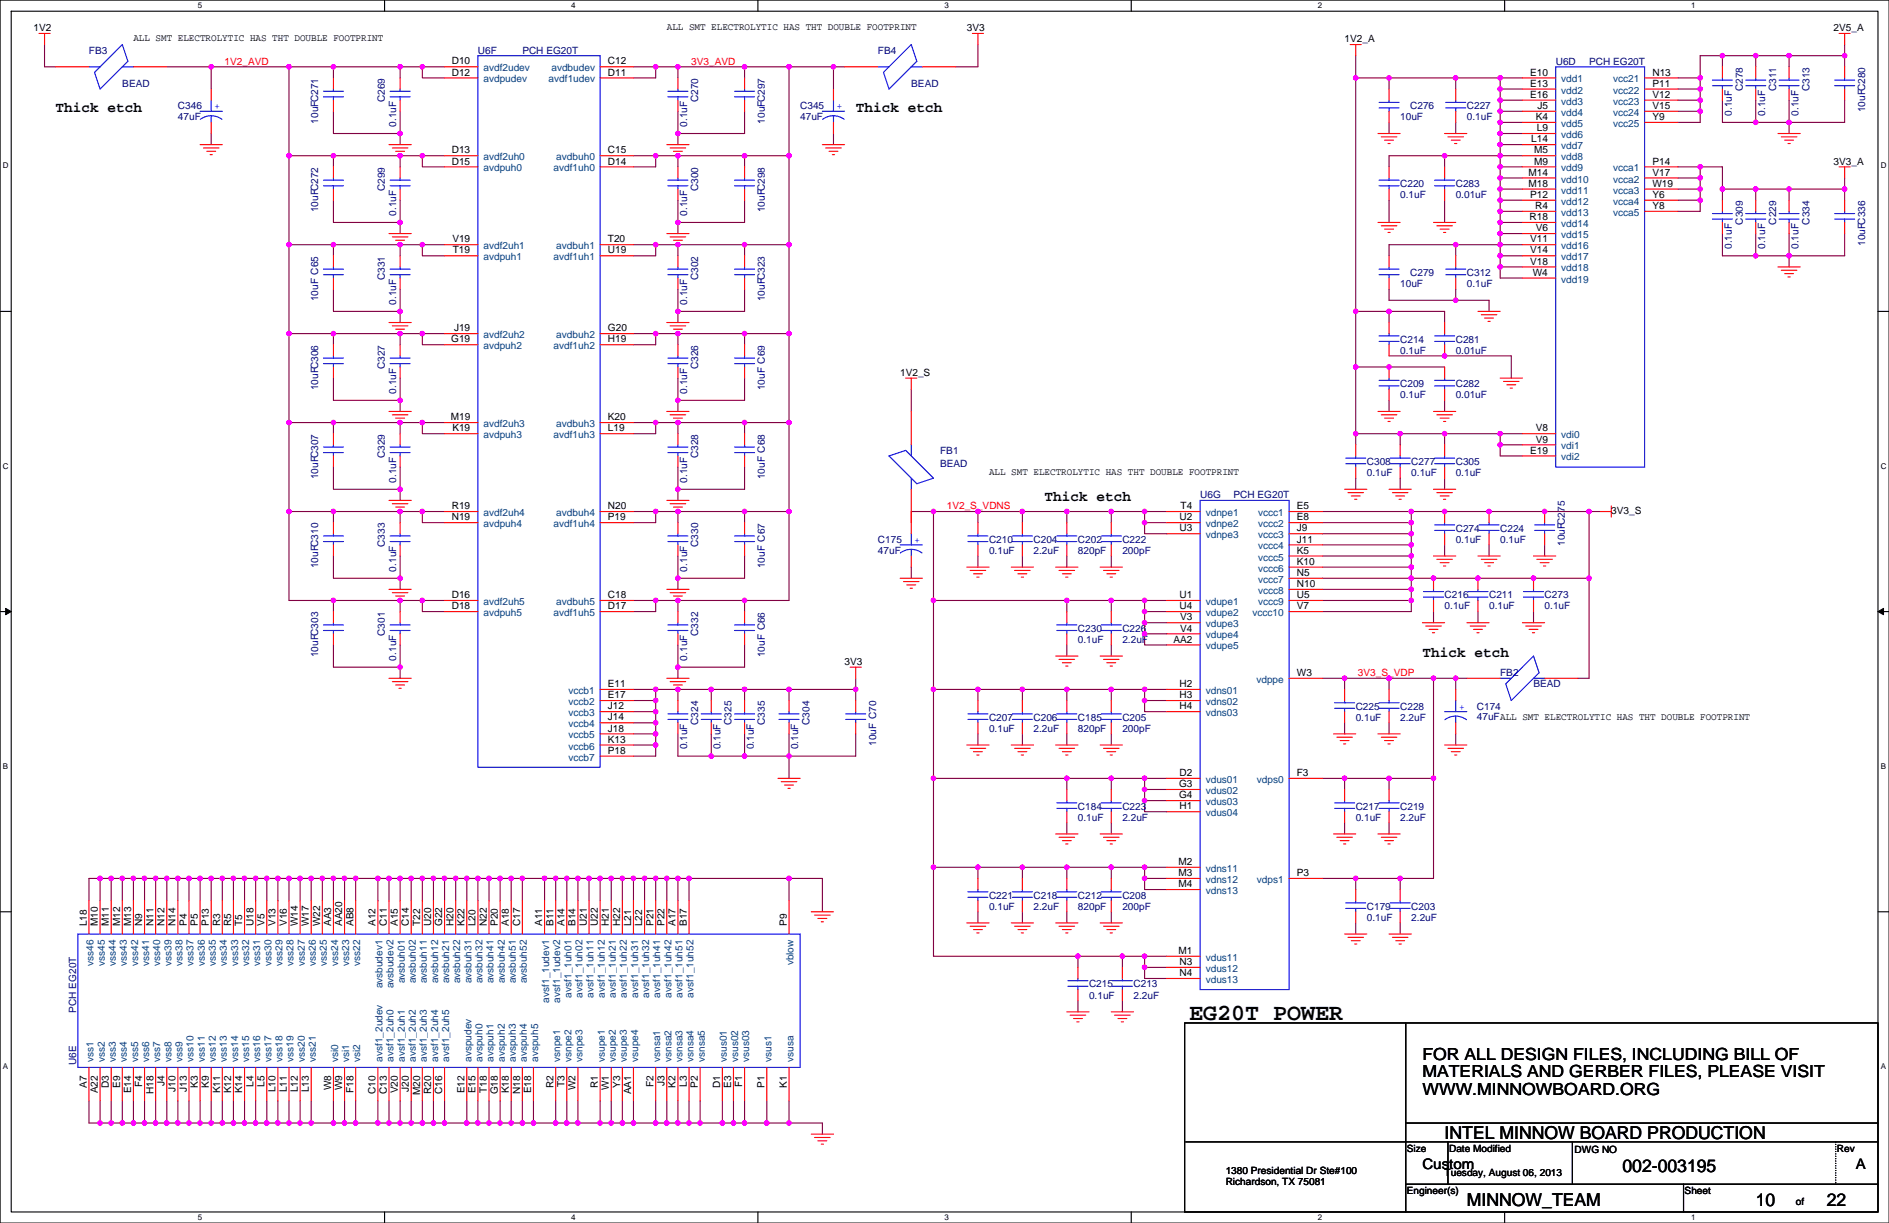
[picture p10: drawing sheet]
<svg xmlns="http://www.w3.org/2000/svg" width="432mm" height="279mm" viewBox="0 0 432 279" stroke-linecap="round" stroke-linejoin="round" font-family="sans-serif">
<defs><g id="words">
<text font-size="5.3" x="271.8" y="233.1">EG20T POWER</text>
<g font-size="4.1">
<text x="330.2" y="260.2">INTEL MINNOW BOARD PRODUCTION</text>
<text x="370.9" y="267.8">002-003195</text>
<text x="335.3" y="275.4">MINNOW_TEAM</text>
<text x="401.3" y="275.4">10</text>
<text x="417.6" y="275.4">22</text>
</g>
<g font-size="3.8">
<text x="325.1" y="242.2">FOR ALL DESIGN FILES, INCLUDING BILL OF</text>
<text x="325.1" y="246.1">MATERIALS AND GERBER FILES, PLEASE VISIT</text>
<text x="325.1" y="250.1">WWW.MINNOWBOARD.ORG</text>
</g>
<g font-size="3.3">
<text x="12.7" y="25.6">Thick etch</text>
<text x="195.6" y="25.6">Thick etch</text>
<text x="238.8" y="114.5">Thick etch</text>
<text x="325.1" y="150.1">Thick etch</text>
<text x="325.1" y="267.1">Custom</text>
<text x="424.2" y="267.1">A</text>
</g>
<g font-size="2.3">
<text x="7.6" y="7.2">1V2</text>
<text x="30.5" y="9.5">ALL SMT ELECTROLYTIC HAS THT DOUBLE FOOTPRINT</text>
<text x="152.4" y="6.9">ALL SMT ELECTROLYTIC HAS THT DOUBLE FOOTPRINT</text>
<text x="221" y="7.2">3V3</text>
<text x="307.4" y="9.7">1V2_A</text>
<text x="419.1" y="7.2">2V5_A</text>
<text x="103.3" y="14.7">D10</text>
<text x="103.3" y="17.3">D12</text>
<text x="139" y="14.7">C12</text>
<text x="139" y="17.3">D11</text>
<text x="349.8" y="17.3">E10</text>
<text x="377.7" y="17.3">N13</text>
<text x="349.8" y="22.4">E16</text>
<text x="349.8" y="19.8">E13</text>
<text x="377.7" y="19.8">P11</text>
<text x="377.7" y="22.4">V12</text>
<text x="351" y="27.4">K4</text>
<text x="351.3" y="30">L9</text>
<text x="351.4" y="24.9">J5</text>
<text x="377.7" y="24.9">V15</text>
<text x="377.7" y="27.4">Y9</text>
<text x="103.3" y="35.1">D13</text>
<text x="139" y="35.1">C15</text>
<text x="350" y="32.5">L14</text>
<text x="350.7" y="35.1">M5</text>
<text x="103.3" y="37.6">D15</text>
<text x="139" y="37.6">D14</text>
<text x="349.4" y="40.1">M14</text>
<text x="350.7" y="37.6">M9</text>
<text x="377.7" y="37.6">P14</text>
<text x="377.7" y="40.1">V17</text>
<text x="419.1" y="37.6">3V3_A</text>
<text x="349.4" y="42.7">M18</text>
<text x="349.8" y="45.2">P12</text>
<text x="350.9" y="47.8">R4</text>
<text x="377.7" y="42.7">W19</text>
<text x="377.7" y="45.2">Y6</text>
<text x="377.7" y="47.8">Y8</text>
<text x="349.7" y="50.3">R18</text>
<text x="351" y="52.8">V6</text>
<text x="103.4" y="55.4">V19</text>
<text x="103.5" y="57.9">T19</text>
<text x="139" y="55.4">T20</text>
<text x="139" y="57.9">U19</text>
<text x="349.8" y="57.9">V14</text>
<text x="349.8" y="55.4">V11</text>
<text x="349.8" y="60.5">V18</text>
<text x="350.4" y="63">W4</text>
<text x="103.8" y="75.7">J19</text>
<text x="139" y="75.7">G20</text>
<text x="103.1" y="78.2">G19</text>
<text x="139" y="78.2">H19</text>
<text x="205.8" y="85.9">1V2_S</text>
<text x="103" y="96">M19</text>
<text x="103.4" y="98.6">K19</text>
<text x="139" y="96">K20</text>
<text x="139" y="98.6">L19</text>
<text x="351" y="98.6">V8</text>
<text x="351" y="101.1">V9</text>
<text x="349.8" y="103.6">E19</text>
<text x="226.1" y="108.5">ALL SMT ELECTROLYTIC HAS THT DOUBLE FOOTPRINT</text>
<text x="103.3" y="116.3">R19</text>
<text x="103.3" y="118.9">N19</text>
<text x="139" y="116.3">N20</text>
<text x="139" y="118.9">P19</text>
<text x="269.6" y="118.9">U2</text>
<text x="269.9" y="116.3">T4</text>
<text x="296.4" y="116.3">E5</text>
<text x="296.4" y="118.9">E8</text>
<text x="368.3" y="117.4">3V3_S</text>
<text x="269.6" y="121.4">U3</text>
<text x="296.4" y="121.4">J9</text>
<text x="296.4" y="124">J11</text>
<text x="296.4" y="126.5">K5</text>
<text x="296.4" y="129">K10</text>
<text x="296.4" y="131.6">N5</text>
<text x="103.3" y="136.7">D16</text>
<text x="139" y="136.7">C18</text>
<text x="269.6" y="136.7">U1</text>
<text x="296.4" y="134.1">N10</text>
<text x="296.4" y="136.7">U5</text>
<text x="103.3" y="139.2">D18</text>
<text x="139" y="139.2">D17</text>
<text x="269.6" y="139.2">U4</text>
<text x="269.8" y="141.7">V3</text>
<text x="296.4" y="139.2">V7</text>
<text x="268.2" y="146.8">AA2</text>
<text x="269.8" y="144.3">V4</text>
<text x="193.1" y="151.9">3V3</text>
<text x="296.4" y="154.4">W3</text>
<text x="139" y="157">E11</text>
<text x="139" y="159.5">E17</text>
<text x="269.6" y="157">H2</text>
<text x="269.6" y="159.5">H3</text>
<text x="139" y="162.1">J12</text>
<text x="139" y="164.6">J14</text>
<text x="139" y="167.1">J18</text>
<text x="269.6" y="162.1">H4</text>
<text x="139" y="169.7">K13</text>
<text x="139" y="172.2">P18</text>
<text x="269.5" y="179.8">G3</text>
<text x="269.6" y="177.3">D2</text>
<text x="296.4" y="177.3">F3</text>
<text x="269.5" y="182.4">G4</text>
<text x="269.6" y="184.9">H1</text>
<text x="269.4" y="197.6">M2</text>
<text x="269.4" y="200.2">M3</text>
<text x="269.4" y="202.7">M4</text>
<text x="296.4" y="200.2">P3</text>
<text x="19.8" y="211.6" transform="rotate(-90 19.8 211.6)">L18</text>
<text x="22.4" y="211.6" transform="rotate(-90 22.4 211.6)">M10</text>
<text x="24.9" y="211.6" transform="rotate(-90 24.9 211.6)">M11</text>
<text x="27.4" y="211.6" transform="rotate(-90 27.4 211.6)">M12</text>
<text x="30" y="211.6" transform="rotate(-90 30 211.6)">M13</text>
<text x="32.5" y="211.6" transform="rotate(-90 32.5 211.6)">N9</text>
<text x="35.1" y="211.6" transform="rotate(-90 35.1 211.6)">N11</text>
<text x="37.6" y="211.6" transform="rotate(-90 37.6 211.6)">N12</text>
<text x="40.1" y="211.6" transform="rotate(-90 40.1 211.6)">N14</text>
<text x="42.7" y="211.6" transform="rotate(-90 42.7 211.6)">P4</text>
<text x="45.2" y="211.6" transform="rotate(-90 45.2 211.6)">P5</text>
<text x="47.8" y="211.6" transform="rotate(-90 47.8 211.6)">P13</text>
<text x="50.3" y="211.6" transform="rotate(-90 50.3 211.6)">R3</text>
<text x="52.8" y="211.6" transform="rotate(-90 52.8 211.6)">R5</text>
<text x="55.4" y="211.6" transform="rotate(-90 55.4 211.6)">T5</text>
<text x="57.9" y="211.6" transform="rotate(-90 57.9 211.6)">U18</text>
<text x="60.5" y="211.6" transform="rotate(-90 60.5 211.6)">V5</text>
<text x="63" y="211.6" transform="rotate(-90 63 211.6)">V13</text>
<text x="65.5" y="211.6" transform="rotate(-90 65.5 211.6)">V16</text>
<text x="68.1" y="211.6" transform="rotate(-90 68.1 211.6)">W14</text>
<text x="70.6" y="211.6" transform="rotate(-90 70.6 211.6)">W17</text>
<text x="73.2" y="211.6" transform="rotate(-90 73.2 211.6)">W22</text>
<text x="75.7" y="211.6" transform="rotate(-90 75.7 211.6)">AA3</text>
<text x="78.2" y="211.6" transform="rotate(-90 78.2 211.6)">AA20</text>
<text x="80.8" y="211.6" transform="rotate(-90 80.8 211.6)">AB8</text>
<text x="85.9" y="211.6" transform="rotate(-90 85.9 211.6)">A12</text>
<text x="88.4" y="211.6" transform="rotate(-90 88.4 211.6)">C11</text>
<text x="90.9" y="211.6" transform="rotate(-90 90.9 211.6)">A15</text>
<text x="93.5" y="211.6" transform="rotate(-90 93.5 211.6)">C14</text>
<text x="96" y="211.6" transform="rotate(-90 96 211.6)">T22</text>
<text x="98.6" y="211.6" transform="rotate(-90 98.6 211.6)">U20</text>
<text x="101.1" y="211.6" transform="rotate(-90 101.1 211.6)">G22</text>
<text x="103.6" y="211.6" transform="rotate(-90 103.6 211.6)">H20</text>
<text x="106.2" y="211.6" transform="rotate(-90 106.2 211.6)">K22</text>
<text x="108.7" y="211.6" transform="rotate(-90 108.7 211.6)">L20</text>
<text x="111.3" y="211.6" transform="rotate(-90 111.3 211.6)">N22</text>
<text x="113.8" y="211.6" transform="rotate(-90 113.8 211.6)">P20</text>
<text x="116.3" y="211.6" transform="rotate(-90 116.3 211.6)">A18</text>
<text x="118.9" y="211.6" transform="rotate(-90 118.9 211.6)">C17</text>
<text x="124" y="211.6" transform="rotate(-90 124 211.6)">A11</text>
<text x="126.5" y="211.6" transform="rotate(-90 126.5 211.6)">B11</text>
<text x="129" y="211.6" transform="rotate(-90 129 211.6)">A14</text>
<text x="131.6" y="211.6" transform="rotate(-90 131.6 211.6)">B14</text>
<text x="134.1" y="211.6" transform="rotate(-90 134.1 211.6)">U21</text>
<text x="136.7" y="211.6" transform="rotate(-90 136.7 211.6)">U22</text>
<text x="139.2" y="211.6" transform="rotate(-90 139.2 211.6)">H21</text>
<text x="141.7" y="211.6" transform="rotate(-90 141.7 211.6)">H22</text>
<text x="144.3" y="211.6" transform="rotate(-90 144.3 211.6)">L21</text>
<text x="146.8" y="211.6" transform="rotate(-90 146.8 211.6)">L22</text>
<text x="149.4" y="211.6" transform="rotate(-90 149.4 211.6)">P21</text>
<text x="151.9" y="211.6" transform="rotate(-90 151.9 211.6)">P22</text>
<text x="154.4" y="211.6" transform="rotate(-90 154.4 211.6)">A17</text>
<text x="157" y="211.6" transform="rotate(-90 157 211.6)">B17</text>
<text x="179.8" y="211.6" transform="rotate(-90 179.8 211.6)">P9</text>
<text x="269.4" y="217.9">M1</text>
<text x="269.6" y="220.5">N3</text>
<text x="269.6" y="223">N4</text>
<text x="19.8" y="248.5" transform="rotate(-90 19.8 248.5)">A7</text>
<text x="22.4" y="249.8" transform="rotate(-90 22.4 249.8)">A22</text>
<text x="24.9" y="248.6" transform="rotate(-90 24.9 248.6)">D3</text>
<text x="27.4" y="248.5" transform="rotate(-90 27.4 248.5)">E9</text>
<text x="30" y="249.8" transform="rotate(-90 30 249.8)">E14</text>
<text x="32.5" y="248.3" transform="rotate(-90 32.5 248.3)">F4</text>
<text x="35.1" y="249.9" transform="rotate(-90 35.1 249.9)">H18</text>
<text x="37.6" y="248.1" transform="rotate(-90 37.6 248.1)">J4</text>
<text x="40.1" y="249.4" transform="rotate(-90 40.1 249.4)">J10</text>
<text x="42.7" y="249.4" transform="rotate(-90 42.7 249.4)">J13</text>
<text x="45.2" y="248.5" transform="rotate(-90 45.2 248.5)">K3</text>
<text x="47.8" y="248.5" transform="rotate(-90 47.8 248.5)">K9</text>
<text x="50.3" y="249.8" transform="rotate(-90 50.3 249.8)">K11</text>
<text x="52.8" y="249.8" transform="rotate(-90 52.8 249.8)">K12</text>
<text x="55.4" y="249.8" transform="rotate(-90 55.4 249.8)">K14</text>
<text x="57.9" y="248.2" transform="rotate(-90 57.9 248.2)">L4</text>
<text x="60.5" y="248.2" transform="rotate(-90 60.5 248.2)">L5</text>
<text x="63" y="249.5" transform="rotate(-90 63 249.5)">L10</text>
<text x="65.5" y="249.5" transform="rotate(-90 65.5 249.5)">L11</text>
<text x="68.1" y="249.5" transform="rotate(-90 68.1 249.5)">L12</text>
<text x="70.6" y="249.5" transform="rotate(-90 70.6 249.5)">L13</text>
<text x="75.7" y="249.1" transform="rotate(-90 75.7 249.1)">W8</text>
<text x="78.2" y="249.1" transform="rotate(-90 78.2 249.1)">W9</text>
<text x="80.8" y="249.6" transform="rotate(-90 80.8 249.6)">F18</text>
<text x="85.9" y="249.9" transform="rotate(-90 85.9 249.9)">C10</text>
<text x="88.4" y="249.9" transform="rotate(-90 88.4 249.9)">C13</text>
<text x="90.9" y="249.8" transform="rotate(-90 90.9 249.8)">V20</text>
<text x="93.5" y="249.4" transform="rotate(-90 93.5 249.4)">J20</text>
<text x="96" y="250.1" transform="rotate(-90 96 250.1)">M20</text>
<text x="98.6" y="249.9" transform="rotate(-90 98.6 249.9)">R20</text>
<text x="101.1" y="249.9" transform="rotate(-90 101.1 249.9)">C16</text>
<text x="106.2" y="249.8" transform="rotate(-90 106.2 249.8)">E12</text>
<text x="108.7" y="249.8" transform="rotate(-90 108.7 249.8)">E15</text>
<text x="111.3" y="249.6" transform="rotate(-90 111.3 249.6)">T18</text>
<text x="113.8" y="250" transform="rotate(-90 113.8 250)">G18</text>
<text x="116.3" y="249.8" transform="rotate(-90 116.3 249.8)">K18</text>
<text x="118.9" y="249.9" transform="rotate(-90 118.9 249.9)">N18</text>
<text x="121.4" y="249.8" transform="rotate(-90 121.4 249.8)">E18</text>
<text x="126.5" y="248.6" transform="rotate(-90 126.5 248.6)">R2</text>
<text x="129" y="248.3" transform="rotate(-90 129 248.3)">T3</text>
<text x="131.6" y="249.1" transform="rotate(-90 131.6 249.1)">W2</text>
<text x="136.7" y="248.6" transform="rotate(-90 136.7 248.6)">R1</text>
<text x="139.2" y="249.1" transform="rotate(-90 139.2 249.1)">W1</text>
<text x="141.7" y="248.5" transform="rotate(-90 141.7 248.5)">Y3</text>
<text x="144.3" y="250" transform="rotate(-90 144.3 250)">AA1</text>
<text x="149.4" y="248.3" transform="rotate(-90 149.4 248.3)">F2</text>
<text x="151.9" y="248.1" transform="rotate(-90 151.9 248.1)">J3</text>
<text x="154.4" y="248.5" transform="rotate(-90 154.4 248.5)">K2</text>
<text x="157" y="248.2" transform="rotate(-90 157 248.2)">L3</text>
<text x="159.5" y="248.5" transform="rotate(-90 159.5 248.5)">P2</text>
<text x="164.6" y="248.6" transform="rotate(-90 164.6 248.6)">D1</text>
<text x="167.1" y="248.5" transform="rotate(-90 167.1 248.5)">E3</text>
<text x="169.7" y="248.3" transform="rotate(-90 169.7 248.3)">F1</text>
<text x="174.8" y="248.5" transform="rotate(-90 174.8 248.5)">P1</text>
<text x="179.8" y="248.5" transform="rotate(-90 179.8 248.5)">K1</text>
<text x="321.6" y="263.2">Size</text>
<text x="331.2" y="263.2">Date Modified</text>
<text x="359.9" y="263.4">DWG NO</text>
<text x="419.9" y="263.2">Rev</text>
<text x="280.2" y="268.3">1380 Presidential Dr Ste#100</text>
<text x="330.2" y="268.8">Tuesday, August 06, 2013</text>
<text x="280.2" y="270.6">Richardson, TX 75081</text>
<text x="321.6" y="272.8">Engineer(s)</text>
<text x="385.1" y="272.8">Sheet</text>
<text x="410.5" y="275.4">of</text>
</g>
<g font-size="2.3" fill="#000080">
<text x="20.3" y="12.2">FB3</text>
<text x="109.2" y="12.2">U6F</text>
<text x="119.4" y="12.2">PCH EG20T</text>
<text x="200.7" y="12.2">FB4</text>
<text x="355.6" y="14.8">U6D</text>
<text x="363.2" y="14.8">PCH EG20T</text>
<text x="28" y="19.9">BEAD</text>
<text x="88" y="23.4" transform="rotate(-90 88 23.4)">C269</text>
<text x="159.6" y="23.4" transform="rotate(-90 159.6 23.4)">C270</text>
<text x="208.3" y="19.9">BEAD</text>
<text x="398.4" y="20.8" transform="rotate(-90 398.4 20.8)">C278</text>
<text x="406" y="20.8" transform="rotate(-90 406 20.8)">C311</text>
<text x="413.6" y="20.8" transform="rotate(-90 413.6 20.8)">C313</text>
<text x="40.7" y="24.9">C346</text>
<text x="40.7" y="27.5">47uF</text>
<text x="72.7" y="28.2" transform="rotate(-90 72.7 28.2)">10uFC271</text>
<text x="90.5" y="29" transform="rotate(-90 90.5 29)">0.1uF</text>
<text x="157.1" y="29" transform="rotate(-90 157.1 29)">0.1uF</text>
<text x="174.9" y="28.2" transform="rotate(-90 174.9 28.2)">10uFC297</text>
<text x="182.9" y="24.9">C345</text>
<text x="182.9" y="27.5">47uF</text>
<text x="320.1" y="27.5">10uF</text>
<text x="322.3" y="24.9">C276</text>
<text x="335.3" y="24.9">C227</text>
<text x="335.3" y="27.5">0.1uF</text>
<text x="395.8" y="26.4" transform="rotate(-90 395.8 26.4)">0.1uF</text>
<text x="403.5" y="26.4" transform="rotate(-90 403.5 26.4)">0.1uF</text>
<text x="411.1" y="26.4" transform="rotate(-90 411.1 26.4)">0.1uF</text>
<text x="426.3" y="25.7" transform="rotate(-90 426.3 25.7)">10uFC280</text>
<text x="88" y="43.7" transform="rotate(-90 88 43.7)">C299</text>
<text x="159.6" y="43.7" transform="rotate(-90 159.6 43.7)">C300</text>
<text x="320.1" y="42.7">C220</text>
<text x="320.1" y="45.3">0.1uF</text>
<text x="332.8" y="42.7">C283</text>
<text x="332.8" y="45.3">0.01uF</text>
<text x="72.7" y="48.5" transform="rotate(-90 72.7 48.5)">10uFC272</text>
<text x="90.5" y="49.3" transform="rotate(-90 90.5 49.3)">0.1uF</text>
<text x="157.1" y="49.3" transform="rotate(-90 157.1 49.3)">0.1uF</text>
<text x="174.9" y="48.5" transform="rotate(-90 174.9 48.5)">10uFC298</text>
<text x="398.4" y="51.3" transform="rotate(-90 398.4 51.3)">C309</text>
<text x="406" y="51.3" transform="rotate(-90 406 51.3)">C229</text>
<text x="413.6" y="51.3" transform="rotate(-90 413.6 51.3)">C334</text>
<text x="395.8" y="56.9" transform="rotate(-90 395.8 56.9)">0.1uF</text>
<text x="403.5" y="56.9" transform="rotate(-90 403.5 56.9)">0.1uF</text>
<text x="411.1" y="56.9" transform="rotate(-90 411.1 56.9)">0.1uF</text>
<text x="426.3" y="56.2" transform="rotate(-90 426.3 56.2)">10uFC336</text>
<text x="88" y="64" transform="rotate(-90 88 64)">C331</text>
<text x="159.6" y="64" transform="rotate(-90 159.6 64)">C302</text>
<text x="320.1" y="65.6">10uF</text>
<text x="322.3" y="63">C279</text>
<text x="335.3" y="63">C312</text>
<text x="335.3" y="65.6">0.1uF</text>
<text x="72.7" y="68.9" transform="rotate(-90 72.7 68.9)">10uF C65</text>
<text x="90.5" y="69.6" transform="rotate(-90 90.5 69.6)">0.1uF</text>
<text x="157.1" y="69.6" transform="rotate(-90 157.1 69.6)">0.1uF</text>
<text x="174.9" y="68.9" transform="rotate(-90 174.9 68.9)">10uFC323</text>
<text x="320.1" y="78.3">C214</text>
<text x="320.1" y="80.8">0.1uF</text>
<text x="332.8" y="78.3">C281</text>
<text x="332.8" y="80.8">0.01uF</text>
<text x="72.7" y="89.2" transform="rotate(-90 72.7 89.2)">10uFC306</text>
<text x="88" y="84.3" transform="rotate(-90 88 84.3)">C327</text>
<text x="90.5" y="89.9" transform="rotate(-90 90.5 89.9)">0.1uF</text>
<text x="157.1" y="89.9" transform="rotate(-90 157.1 89.9)">0.1uF</text>
<text x="159.6" y="84.3" transform="rotate(-90 159.6 84.3)">C326</text>
<text x="174.9" y="89.2" transform="rotate(-90 174.9 89.2)">10uF C69</text>
<text x="320.1" y="88.4">C209</text>
<text x="332.8" y="88.4">C282</text>
<text x="320.1" y="91">0.1uF</text>
<text x="332.8" y="91">0.01uF</text>
<text x="88" y="104.7" transform="rotate(-90 88 104.7)">C329</text>
<text x="159.6" y="104.7" transform="rotate(-90 159.6 104.7)">C328</text>
<text x="214.9" y="103.7">FB1</text>
<text x="214.9" y="106.7">BEAD</text>
<text x="312.4" y="106.2">C308</text>
<text x="322.6" y="106.2">C277</text>
<text x="332.8" y="106.2">C305</text>
<text x="72.7" y="109.5" transform="rotate(-90 72.7 109.5)">10uFC307</text>
<text x="90.5" y="110.3" transform="rotate(-90 90.5 110.3)">0.1uF</text>
<text x="157.1" y="110.3" transform="rotate(-90 157.1 110.3)">0.1uF</text>
<text x="174.9" y="109.5" transform="rotate(-90 174.9 109.5)">10uF C68</text>
<text x="274.3" y="113.8">U6G</text>
<text x="282" y="113.8">PCH EG20T</text>
<text x="312.4" y="108.8">0.1uF</text>
<text x="322.6" y="108.8">0.1uF</text>
<text x="332.8" y="108.8">0.1uF</text>
<text x="88" y="125" transform="rotate(-90 88 125)">C333</text>
<text x="159.6" y="125" transform="rotate(-90 159.6 125)">C330</text>
<text x="200.7" y="124">C175</text>
<text x="226.1" y="124">C210</text>
<text x="236.2" y="124">C204</text>
<text x="246.4" y="124">C202</text>
<text x="256.6" y="124">C222</text>
<text x="332.8" y="121.5">C274</text>
<text x="332.8" y="124">0.1uF</text>
<text x="342.9" y="121.5">C224</text>
<text x="342.9" y="124">0.1uF</text>
<text x="357.7" y="124.7" transform="rotate(-90 357.7 124.7)">10uFC275</text>
<text x="72.7" y="129.8" transform="rotate(-90 72.7 129.8)">10uFC310</text>
<text x="90.5" y="130.6" transform="rotate(-90 90.5 130.6)">0.1uF</text>
<text x="157.1" y="130.6" transform="rotate(-90 157.1 130.6)">0.1uF</text>
<text x="174.9" y="129.8" transform="rotate(-90 174.9 129.8)">10uF C67</text>
<text x="200.7" y="126.5">47uF</text>
<text x="226.1" y="126.5">0.1uF</text>
<text x="236.2" y="126.5">2.2uF</text>
<text x="246.4" y="126.5">820pF</text>
<text x="256.6" y="126.5">200pF</text>
<text x="330.2" y="136.7">C216</text>
<text x="340.4" y="136.7">C211</text>
<text x="353.1" y="136.7">C273</text>
<text x="330.2" y="139.2">0.1uF</text>
<text x="340.4" y="139.2">0.1uF</text>
<text x="353.1" y="139.2">0.1uF</text>
<text x="88" y="145.3" transform="rotate(-90 88 145.3)">C301</text>
<text x="159.6" y="145.3" transform="rotate(-90 159.6 145.3)">C332</text>
<text x="246.4" y="144.3">C230</text>
<text x="246.4" y="146.9">0.1uF</text>
<text x="256.6" y="144.3">C226</text>
<text x="256.6" y="146.9">2.2uF</text>
<text x="72.7" y="150.1" transform="rotate(-90 72.7 150.1)">10uFC303</text>
<text x="90.5" y="150.9" transform="rotate(-90 90.5 150.9)">0.1uF</text>
<text x="157.1" y="150.9" transform="rotate(-90 157.1 150.9)">0.1uF</text>
<text x="174.9" y="150.1" transform="rotate(-90 174.9 150.1)">10uF C66</text>
<text x="342.9" y="154.5">FB2</text>
<text x="350.5" y="157">BEAD</text>
<text x="159.6" y="165.6" transform="rotate(-90 159.6 165.6)">C324</text>
<text x="167.2" y="165.6" transform="rotate(-90 167.2 165.6)">C325</text>
<text x="174.9" y="165.6" transform="rotate(-90 174.9 165.6)">C335</text>
<text x="185" y="165.6" transform="rotate(-90 185 165.6)">C304</text>
<text x="226.1" y="164.6">C207</text>
<text x="226.1" y="167.2">0.1uF</text>
<text x="236.2" y="164.6">C206</text>
<text x="236.2" y="167.2">2.2uF</text>
<text x="246.4" y="164.6">C185</text>
<text x="246.4" y="167.2">820pF</text>
<text x="256.6" y="164.6">C205</text>
<text x="256.6" y="167.2">200pF</text>
<text x="309.9" y="162.1">C225</text>
<text x="309.9" y="164.6">0.1uF</text>
<text x="320.1" y="162.1">C228</text>
<text x="320.1" y="164.6">2.2uF</text>
<text x="337.6" y="162.1">C174</text>
<text x="337.6" y="164.4">47uFALL SMT ELECTROLYTIC HAS THT DOUBLE FOOTPRINT</text>
<text x="157.1" y="171.2" transform="rotate(-90 157.1 171.2)">0.1uF</text>
<text x="164.7" y="171.2" transform="rotate(-90 164.7 171.2)">0.1uF</text>
<text x="172.3" y="171.2" transform="rotate(-90 172.3 171.2)">0.1uF</text>
<text x="182.5" y="171.2" transform="rotate(-90 182.5 171.2)">0.1uF</text>
<text x="200.3" y="170.5" transform="rotate(-90 200.3 170.5)">10uF C70</text>
<text x="246.4" y="185">C184</text>
<text x="256.6" y="185">C223</text>
<text x="309.9" y="185">C217</text>
<text x="320.1" y="185">C219</text>
<text x="246.4" y="187.5">0.1uF</text>
<text x="256.6" y="187.5">2.2uF</text>
<text x="309.9" y="187.5">0.1uF</text>
<text x="320.1" y="187.5">2.2uF</text>
<text x="226.1" y="205.3">C221</text>
<text x="226.1" y="207.8">0.1uF</text>
<text x="236.2" y="205.3">C218</text>
<text x="236.2" y="207.8">2.2uF</text>
<text x="246.4" y="205.3">C212</text>
<text x="246.4" y="207.8">820pF</text>
<text x="256.6" y="205.3">C208</text>
<text x="256.6" y="207.8">200pF</text>
<text x="312.4" y="207.8">C179</text>
<text x="322.6" y="207.8">C203</text>
<text x="312.4" y="210.4">0.1uF</text>
<text x="322.6" y="210.4">2.2uF</text>
<text x="248.9" y="225.6">C215</text>
<text x="259.1" y="225.6">C213</text>
<text x="17.4" y="231.4" transform="rotate(-90 17.4 231.4)">PCH EG20T</text>
<text x="248.9" y="228.1">0.1uF</text>
<text x="259.1" y="228.1">2.2uF</text>
<text x="17.4" y="243.4" transform="rotate(-90 17.4 243.4)">U6E</text>
</g>
<g font-size="2.3" fill="#f00">
<text x="51.3" y="14.8">1V2_AVD</text>
<text x="158" y="14.8">3V3_AVD</text>
<text x="216.4" y="116.4">1V2_S_VDNS</text>
<text x="310.4" y="154.5">3V3_S_VDP</text>
</g>
<g font-size="2.3" fill="#004080">
<text x="110.5" y="16.3">avdf2udev</text>
<text x="126" y="16.3">avdbudev</text>
<text x="110.5" y="18.8">avdpudev</text>
<text x="125.4" y="18.8">avdf1udev</text>
<text x="356.9" y="23.9">vdd3</text>
<text x="356.9" y="21.4">vdd2</text>
<text x="356.9" y="18.8">vdd1</text>
<text x="368.7" y="18.8">vcc21</text>
<text x="368.7" y="21.4">vcc22</text>
<text x="368.7" y="23.9">vcc23</text>
<text x="356.9" y="29">vdd5</text>
<text x="356.9" y="26.5">vdd4</text>
<text x="368.7" y="26.5">vcc24</text>
<text x="368.7" y="29">vcc25</text>
<text x="356.9" y="34.1">vdd7</text>
<text x="356.9" y="31.5">vdd6</text>
<text x="110.5" y="36.6">avdf2uh0</text>
<text x="110.5" y="39.2">avdpuh0</text>
<text x="126.5" y="39.2">avdf1uh0</text>
<text x="127.2" y="36.6">avdbuh0</text>
<text x="356.9" y="41.7">vdd10</text>
<text x="356.9" y="39.2">vdd9</text>
<text x="356.9" y="36.6">vdd8</text>
<text x="368.7" y="39.2">vcca1</text>
<text x="368.7" y="41.7">vcca2</text>
<text x="356.9" y="46.8">vdd12</text>
<text x="356.9" y="44.2">vdd11</text>
<text x="368.7" y="44.2">vcca3</text>
<text x="368.7" y="46.8">vcca4</text>
<text x="356.9" y="51.9">vdd14</text>
<text x="356.9" y="49.3">vdd13</text>
<text x="368.7" y="49.3">vcca5</text>
<text x="110.5" y="56.9">avdf2uh1</text>
<text x="110.5" y="59.5">avdpuh1</text>
<text x="126.5" y="59.5">avdf1uh1</text>
<text x="127.2" y="56.9">avdbuh1</text>
<text x="356.9" y="59.5">vdd17</text>
<text x="356.9" y="56.9">vdd16</text>
<text x="356.9" y="54.4">vdd15</text>
<text x="356.9" y="64.6">vdd19</text>
<text x="356.9" y="62">vdd18</text>
<text x="110.5" y="77.3">avdf2uh2</text>
<text x="127.2" y="77.3">avdbuh2</text>
<text x="110.5" y="79.8">avdpuh2</text>
<text x="126.5" y="79.8">avdf1uh2</text>
<text x="110.5" y="97.6">avdf2uh3</text>
<text x="110.5" y="100.1">avdpuh3</text>
<text x="126.5" y="100.1">avdf1uh3</text>
<text x="127.2" y="97.6">avdbuh3</text>
<text x="356.9" y="100.1">vdi0</text>
<text x="356.9" y="102.7">vdi1</text>
<text x="356.9" y="105.2">vdi2</text>
<text x="110.5" y="117.9">avdf2uh4</text>
<text x="127.2" y="117.9">avdbuh4</text>
<text x="275.6" y="117.9">vdnpe1</text>
<text x="287.6" y="117.9">vccc1</text>
<text x="110.5" y="120.4">avdpuh4</text>
<text x="126.5" y="120.4">avdf1uh4</text>
<text x="275.6" y="120.4">vdnpe2</text>
<text x="275.6" y="123">vdnpe3</text>
<text x="287.6" y="120.4">vccc2</text>
<text x="287.6" y="123">vccc3</text>
<text x="287.6" y="125.5">vccc4</text>
<text x="287.6" y="128.1">vccc5</text>
<text x="287.6" y="130.6">vccc6</text>
<text x="287.6" y="133.1">vccc7</text>
<text x="287.6" y="135.7">vccc8</text>
<text x="110.5" y="138.2">avdf2uh5</text>
<text x="110.5" y="140.8">avdpuh5</text>
<text x="126.5" y="140.8">avdf1uh5</text>
<text x="127.2" y="138.2">avdbuh5</text>
<text x="275.6" y="138.2">vdupe1</text>
<text x="275.6" y="140.8">vdupe2</text>
<text x="275.6" y="143.3">vdupe3</text>
<text x="286.3" y="140.8">vccc10</text>
<text x="287.6" y="138.2">vccc9</text>
<text x="275.6" y="145.8">vdupe4</text>
<text x="275.6" y="148.4">vdupe5</text>
<text x="287.2" y="156">vdppe</text>
<text x="130" y="158.5">vccb1</text>
<text x="130" y="161.1">vccb2</text>
<text x="275.6" y="158.5">vdns01</text>
<text x="275.6" y="161.1">vdns02</text>
<text x="130" y="163.6">vccb3</text>
<text x="130" y="166.2">vccb4</text>
<text x="275.6" y="163.6">vdns03</text>
<text x="130" y="168.7">vccb5</text>
<text x="130" y="171.2">vccb6</text>
<text x="130" y="173.8">vccb7</text>
<text x="275.6" y="178.9">vdus01</text>
<text x="287.3" y="178.9">vdps0</text>
<text x="275.6" y="181.4">vdus02</text>
<text x="275.6" y="183.9">vdus03</text>
<text x="275.6" y="186.5">vdus04</text>
<text x="275.6" y="199.2">vdns11</text>
<text x="275.6" y="201.7">vdns12</text>
<text x="287.3" y="201.7">vdps1</text>
<text x="275.6" y="204.3">vdns13</text>
<text x="21.4" y="220.7" transform="rotate(-90 21.4 220.7)">vss46</text>
<text x="23.9" y="220.7" transform="rotate(-90 23.9 220.7)">vss45</text>
<text x="26.5" y="220.7" transform="rotate(-90 26.5 220.7)">vss44</text>
<text x="29" y="220.7" transform="rotate(-90 29 220.7)">vss43</text>
<text x="31.6" y="220.7" transform="rotate(-90 31.6 220.7)">vss42</text>
<text x="34.1" y="220.7" transform="rotate(-90 34.1 220.7)">vss41</text>
<text x="36.6" y="220.7" transform="rotate(-90 36.6 220.7)">vss40</text>
<text x="39.2" y="220.7" transform="rotate(-90 39.2 220.7)">vss39</text>
<text x="41.7" y="220.7" transform="rotate(-90 41.7 220.7)">vss38</text>
<text x="44.3" y="220.7" transform="rotate(-90 44.3 220.7)">vss37</text>
<text x="46.8" y="220.7" transform="rotate(-90 46.8 220.7)">vss36</text>
<text x="49.3" y="220.7" transform="rotate(-90 49.3 220.7)">vss35</text>
<text x="51.9" y="220.7" transform="rotate(-90 51.9 220.7)">vss34</text>
<text x="54.4" y="220.7" transform="rotate(-90 54.4 220.7)">vss33</text>
<text x="57" y="220.7" transform="rotate(-90 57 220.7)">vss32</text>
<text x="59.5" y="220.7" transform="rotate(-90 59.5 220.7)">vss31</text>
<text x="62" y="220.7" transform="rotate(-90 62 220.7)">vss30</text>
<text x="64.6" y="220.7" transform="rotate(-90 64.6 220.7)">vss29</text>
<text x="67.1" y="220.7" transform="rotate(-90 67.1 220.7)">vss28</text>
<text x="69.7" y="220.7" transform="rotate(-90 69.7 220.7)">vss27</text>
<text x="72.2" y="220.7" transform="rotate(-90 72.2 220.7)">vss26</text>
<text x="74.7" y="220.7" transform="rotate(-90 74.7 220.7)">vss25</text>
<text x="77.3" y="220.7" transform="rotate(-90 77.3 220.7)">vss24</text>
<text x="79.8" y="220.7" transform="rotate(-90 79.8 220.7)">vss23</text>
<text x="82.4" y="220.7" transform="rotate(-90 82.4 220.7)">vss22</text>
<text x="181.4" y="220.6" transform="rotate(-90 181.4 220.6)">vblow</text>
<text x="275.6" y="219.5">vdus11</text>
<text x="87.4" y="225.8" transform="rotate(-90 87.4 225.8)">avsbudev1</text>
<text x="90" y="225.8" transform="rotate(-90 90 225.8)">avsbudev2</text>
<text x="92.5" y="224.7" transform="rotate(-90 92.5 224.7)">avsbuh01</text>
<text x="95.1" y="224.7" transform="rotate(-90 95.1 224.7)">avsbuh02</text>
<text x="97.6" y="224.7" transform="rotate(-90 97.6 224.7)">avsbuh11</text>
<text x="100.1" y="224.7" transform="rotate(-90 100.1 224.7)">avsbuh12</text>
<text x="102.7" y="224.7" transform="rotate(-90 102.7 224.7)">avsbuh21</text>
<text x="105.2" y="224.7" transform="rotate(-90 105.2 224.7)">avsbuh22</text>
<text x="107.8" y="224.7" transform="rotate(-90 107.8 224.7)">avsbuh31</text>
<text x="110.3" y="224.7" transform="rotate(-90 110.3 224.7)">avsbuh32</text>
<text x="112.8" y="224.7" transform="rotate(-90 112.8 224.7)">avsbuh41</text>
<text x="115.4" y="224.7" transform="rotate(-90 115.4 224.7)">avsbuh42</text>
<text x="117.9" y="224.7" transform="rotate(-90 117.9 224.7)">avsbuh51</text>
<text x="120.5" y="224.7" transform="rotate(-90 120.5 224.7)">avsbuh52</text>
<text x="130.6" y="227.9" transform="rotate(-90 130.6 227.9)">avsf1_1uh01</text>
<text x="133.2" y="227.9" transform="rotate(-90 133.2 227.9)">avsf1_1uh02</text>
<text x="135.7" y="227.9" transform="rotate(-90 135.7 227.9)">avsf1_1uh11</text>
<text x="138.2" y="227.9" transform="rotate(-90 138.2 227.9)">avsf1_1uh12</text>
<text x="140.8" y="227.9" transform="rotate(-90 140.8 227.9)">avsf1_1uh21</text>
<text x="143.3" y="227.9" transform="rotate(-90 143.3 227.9)">avsf1_1uh22</text>
<text x="145.9" y="227.9" transform="rotate(-90 145.9 227.9)">avsf1_1uh31</text>
<text x="148.4" y="227.9" transform="rotate(-90 148.4 227.9)">avsf1_1uh32</text>
<text x="150.9" y="227.9" transform="rotate(-90 150.9 227.9)">avsf1_1uh41</text>
<text x="153.5" y="227.9" transform="rotate(-90 153.5 227.9)">avsf1_1uh42</text>
<text x="156" y="227.9" transform="rotate(-90 156 227.9)">avsf1_1uh51</text>
<text x="158.6" y="227.9" transform="rotate(-90 158.6 227.9)">avsf1_1uh52</text>
<text x="275.6" y="222">vdus12</text>
<text x="275.6" y="224.6">vdus13</text>
<text x="125.5" y="229" transform="rotate(-90 125.5 229)">avsf1_1udev1</text>
<text x="128.1" y="229" transform="rotate(-90 128.1 229)">avsf1_1udev2</text>
<text x="21.4" y="242.6" transform="rotate(-90 21.4 242.6)">vss1</text>
<text x="23.9" y="242.6" transform="rotate(-90 23.9 242.6)">vss2</text>
<text x="26.5" y="242.6" transform="rotate(-90 26.5 242.6)">vss3</text>
<text x="29" y="242.6" transform="rotate(-90 29 242.6)">vss4</text>
<text x="31.6" y="242.6" transform="rotate(-90 31.6 242.6)">vss5</text>
<text x="34.1" y="242.6" transform="rotate(-90 34.1 242.6)">vss6</text>
<text x="36.6" y="242.6" transform="rotate(-90 36.6 242.6)">vss7</text>
<text x="39.2" y="242.6" transform="rotate(-90 39.2 242.6)">vss8</text>
<text x="41.7" y="242.6" transform="rotate(-90 41.7 242.6)">vss9</text>
<text x="44.3" y="242.6" transform="rotate(-90 44.3 242.6)">vss10</text>
<text x="46.8" y="242.6" transform="rotate(-90 46.8 242.6)">vss11</text>
<text x="49.3" y="242.6" transform="rotate(-90 49.3 242.6)">vss12</text>
<text x="51.9" y="242.6" transform="rotate(-90 51.9 242.6)">vss13</text>
<text x="54.4" y="242.6" transform="rotate(-90 54.4 242.6)">vss14</text>
<text x="57" y="242.6" transform="rotate(-90 57 242.6)">vss15</text>
<text x="59.5" y="242.6" transform="rotate(-90 59.5 242.6)">vss16</text>
<text x="62" y="242.6" transform="rotate(-90 62 242.6)">vss17</text>
<text x="64.6" y="242.6" transform="rotate(-90 64.6 242.6)">vss18</text>
<text x="67.1" y="242.6" transform="rotate(-90 67.1 242.6)">vss19</text>
<text x="69.7" y="242.6" transform="rotate(-90 69.7 242.6)">vss20</text>
<text x="72.2" y="242.6" transform="rotate(-90 72.2 242.6)">vss21</text>
<text x="77.3" y="242.6" transform="rotate(-90 77.3 242.6)">vsi0</text>
<text x="79.8" y="242.6" transform="rotate(-90 79.8 242.6)">vsi1</text>
<text x="82.4" y="242.6" transform="rotate(-90 82.4 242.6)">vsi2</text>
<text x="87.4" y="242.6" transform="rotate(-90 87.4 242.6)">avsf1_2udev</text>
<text x="90" y="242.6" transform="rotate(-90 90 242.6)">avsf1_2uh0</text>
<text x="92.5" y="242.6" transform="rotate(-90 92.5 242.6)">avsf1_2uh1</text>
<text x="95.1" y="242.6" transform="rotate(-90 95.1 242.6)">avsf1_2uh2</text>
<text x="97.6" y="242.6" transform="rotate(-90 97.6 242.6)">avsf1_2uh3</text>
<text x="100.1" y="242.6" transform="rotate(-90 100.1 242.6)">avsf1_2uh4</text>
<text x="102.7" y="242.6" transform="rotate(-90 102.7 242.6)">avsf1_2uh5</text>
<text x="107.8" y="242.6" transform="rotate(-90 107.8 242.6)">avspudev</text>
<text x="110.3" y="242.6" transform="rotate(-90 110.3 242.6)">avspuh0</text>
<text x="112.8" y="242.6" transform="rotate(-90 112.8 242.6)">avspuh1</text>
<text x="115.4" y="242.6" transform="rotate(-90 115.4 242.6)">avspuh2</text>
<text x="117.9" y="242.6" transform="rotate(-90 117.9 242.6)">avspuh3</text>
<text x="120.5" y="242.6" transform="rotate(-90 120.5 242.6)">avspuh4</text>
<text x="123" y="242.6" transform="rotate(-90 123 242.6)">avspuh5</text>
<text x="128.1" y="242.6" transform="rotate(-90 128.1 242.6)">vsnpe1</text>
<text x="130.6" y="242.6" transform="rotate(-90 130.6 242.6)">vsnpe2</text>
<text x="133.2" y="242.6" transform="rotate(-90 133.2 242.6)">vsnpe3</text>
<text x="138.2" y="242.6" transform="rotate(-90 138.2 242.6)">vsupe1</text>
<text x="140.8" y="242.6" transform="rotate(-90 140.8 242.6)">vsupe2</text>
<text x="143.3" y="242.6" transform="rotate(-90 143.3 242.6)">vsupe3</text>
<text x="145.9" y="242.6" transform="rotate(-90 145.9 242.6)">vsupe4</text>
<text x="150.9" y="242.6" transform="rotate(-90 150.9 242.6)">vsnsa1</text>
<text x="153.5" y="242.6" transform="rotate(-90 153.5 242.6)">vsnsa2</text>
<text x="156" y="242.6" transform="rotate(-90 156 242.6)">vsnsa3</text>
<text x="158.6" y="242.6" transform="rotate(-90 158.6 242.6)">vsnsa4</text>
<text x="161.1" y="242.6" transform="rotate(-90 161.1 242.6)">vsnsa5</text>
<text x="166.2" y="242.6" transform="rotate(-90 166.2 242.6)">vsus01</text>
<text x="168.7" y="242.6" transform="rotate(-90 168.7 242.6)">vsus02</text>
<text x="171.3" y="242.6" transform="rotate(-90 171.3 242.6)">vsus03</text>
<text x="176.3" y="242.6" transform="rotate(-90 176.3 242.6)">vsus1</text>
<text x="181.4" y="242.6" transform="rotate(-90 181.4 242.6)">vsusa</text>
</g>
<g font-size="2.3" fill="#00f">
<text x="49" y="25">+</text>
<text x="191.3" y="25">+</text>
<text x="209.1" y="124">+</text>
<text x="333.5" y="162.1">+</text>
</g>
<g font-size="1.8">
<text x="45.2" y="1.9">5</text>
<text x="130.6" y="1.9">4</text>
<text x="215.9" y="1.9">3</text>
<text x="301.3" y="1.9">2</text>
<text x="386.6" y="1.9">1</text>
<text x=".7" y="38.5">D</text>
<text x="429.9" y="38.5">D</text>
<text x=".7" y="107.1">C</text>
<text x="429.9" y="107.1">C</text>
<text x=".7" y="175.6">B</text>
<text x="429.9" y="175.6">B</text>
<text x=".7" y="244.2">A</text>
<text x="429.9" y="244.2">A</text>
<text x="45.2" y="278.8">5</text>
<text x="130.6" y="278.8">4</text>
<text x="215.9" y="278.8">3</text>
<text x="301.3" y="278.8">2</text>
<text x="386.6" y="278.8">1</text>
</g>
</g></defs>
<path d="M0 0h431.8v279.4h-431.8zM2.6 2.6h426.7v274.3h-426.7z" fill="none" stroke="#000" stroke-width=".25"/>
<g fill="#fff">
<path d="M45.2 .3h1v2h-1z"/>
<path d="M45.2 277.1h1v2.1h-1z"/>
</g>
<path d="M87.9 0v2.6M87.9 276.9v2.5" fill="none" stroke="#000" stroke-width=".25"/>
<g fill="#fff">
<path d="M130.6 .3h1v2h-1z"/>
<path d="M130.6 277.1h1v2.1h-1z"/>
</g>
<path d="M173.2 0v2.6M173.2 276.9v2.5" fill="none" stroke="#000" stroke-width=".25"/>
<g fill="#fff">
<path d="M215.9 .3h1v2h-1z"/>
<path d="M215.9 277.1h1v2.1h-1z"/>
</g>
<path d="M258.6 0v2.6M258.6 276.9v2.5" fill="none" stroke="#000" stroke-width=".25"/>
<g fill="#fff">
<path d="M301.3 .3h1v2h-1z"/>
<path d="M301.3 277.1h1v2.1h-1z"/>
</g>
<path d="M343.9 0v2.6M343.9 276.9v2.5" fill="none" stroke="#000" stroke-width=".25"/>
<g fill="#fff">
<path d="M386.6 .3h1v2h-1z"/>
<path d="M386.6 277.1h1v2.1h-1z"/>
<path d="M.7 36.9h1.2v2h-1.2z"/>
<path d="M429.9 36.9h1.3v2h-1.3z"/>
<path d="M.7 105.4h1.2v2.1h-1.2z"/>
<path d="M429.9 105.4h1.3v2.1h-1.3z"/>
</g>
<path d="M0 71.1h2.6M429.3 71.1h2.5" fill="none" stroke="#000" stroke-width=".25"/>
<g fill="#fff">
<path d="M.7 174h1.2v2h-1.2z"/>
<path d="M429.9 174h1.2v2h-1.2z"/>
</g>
<path d="M0 139.7h2.6M429.3 139.7h2.5" fill="none" stroke="#000" stroke-width=".25"/>
<path d="M1.3 139l1.3 .7-1.3 .7zM429.3 139.7l1.3-.7v1.4z" fill="#000" stroke="#000" stroke-width=".23"/>
<g fill="#fff">
<path d="M.7 242.6h1.2v2h-1.2z"/>
<path d="M429.9 242.6h1.2v2h-1.2z"/>
</g>
<path d="M0 208.3h2.6M429.3 208.3h2.5M270.8 233.7h158.5v43.2h-158.5zM321.3 233.7v43.2M321.3 256.6h108M271 260.9h158.3M321.3 270.5h108M331 260.9v9.6M359.4 260.9v9.6M384.8 270.5v6.4" fill="none" stroke="#000" stroke-width=".25"/>
<g fill="none" stroke="#800040" stroke-width=".25">
<path d="M10.2 10.2v5.1h2.5M38.1 15.3h10.2v5M48.3 15.3h17.8v20.3M66.1 15.3h10.1M76.2 15.3v2.5M76.2 15.3h15.3M91.5 15.3h5M91.5 15.3v2.5M96.5 15.3h5.1M96.5 15.3v2.5h5.1M144.8 15.3h5.1M149.9 15.3h5.1"/>
<path d="M149.9 15.3v2.5h-5.1M155 15.3h15.2M155 15.3v2.5M170.2 15.3v2.5M170.2 15.3h10.2M180.4 15.3h10.1M180.4 15.3v20.3M190.5 15.3v5M190.5 15.3h2.6M223.5 10.2v5.1h-5M309.9 17.8h7.6M309.9 12.7v5.1"/>
<path d="M309.9 17.8v53.3M332.8 17.8h-15.3v2.5M332.8 17.8h10.1M332.8 17.8v2.5M342.9 17.8v2.5M342.9 17.8h5.1M383.6 17.8h5M388.6 17.8v2.5M393.7 12.7h7.6M393.7 12.7v2.6M393.7 12.7h-5.1v5.1M401.3 12.7h7.7"/>
<path d="M401.3 12.7v2.6M409 12.7h12.7M409 12.7v2.6M421.7 10.2v2.5M421.7 12.7v2.6M48.3 30.5v2.5M66.1 35.6v20.3M66.1 35.6h10.1M76.2 25.4v5.1h15.3M76.2 35.6v2.5M76.2 35.6h15.3M91.5 35.6h5"/>
<path d="M91.5 30.5v2.5M91.5 35.6v2.5M91.5 25.4v5.1M96.5 35.6h5.1M96.5 35.6v2.5h5.1M144.8 35.6h5.1M149.9 35.6h5.1M149.9 35.6v2.5h-5.1M155 30.5v2.5M155 35.6v2.5M155 35.6h15.2M155 25.4v5.1"/>
<path d="M170.2 25.4v5.1h-15.2M170.2 35.6v2.5M170.2 35.6h10.2M180.4 35.6v20.3M190.5 30.5v2.5M317.5 38.1v-2.5h12.7v2.5M317.5 28v2.5M330.2 35.6h12.7M332.8 28v2.5M342.9 38.1v2.6M342.9 35.6v2.5M342.9 33v2.6"/>
<path d="M342.9 30.5v2.5M342.9 28v2.5M342.9 25.4v2.6M342.9 22.9v2.5M342.9 20.3v2.6M342.9 38.1h5.1M342.9 35.6h5.1M342.9 33h5.1M342.9 30.5h5.1M342.9 28h5.1M342.9 25.4h5.1M342.9 22.9h5.1"/>
<path d="M342.9 20.3h5.1M383.6 20.3h5M383.6 22.9h5M383.6 25.4h5M383.6 38.1h5M388.6 25.4v2.6h-5M388.6 20.3v2.6M388.6 22.9v2.5M388.6 38.1v2.6M388.6 38.1h5.1v5.1M393.7 22.9v5.1h7.6M401.3 28h7.7"/>
<path d="M401.3 22.9v5.1M409 22.9v5.1M409 28v2.5M421.7 22.9v5.1h-12.7M66.1 55.9v40.6M66.1 55.9h10.1M76.2 45.7v5.1h15.3M76.2 55.9v2.5M76.2 55.9h15.3M91.5 55.9h5M91.5 50.8v2.6M91.5 55.9v2.5"/>
<path d="M91.5 45.7v5.1M96.5 55.9h5.1M96.5 55.9v2.5h5.1M144.8 55.9h5.1M149.9 55.9h5.1M149.9 55.9v2.5h-5.1M155 50.8v2.6M155 55.9h15.2M155 45.7v5.1M155 55.9v2.5M170.2 45.7v5.1h-15.2M170.2 55.9h10.2"/>
<path d="M170.2 55.9v2.5M180.4 55.9v40.6M317.5 45.7v5.1M330.2 45.7v5.1M332.8 55.9h-15.3v2.5M332.8 55.9h10.1M332.8 55.9v2.5M342.9 58.4v2.6M342.9 55.9v2.5M342.9 53.4v2.5M342.9 50.8v2.6M342.9 48.3v2.5"/>
<path d="M342.9 45.7v2.6M342.9 43.2v2.5M342.9 40.7v2.5M342.9 58.4h5.1M342.9 55.9h5.1M342.9 53.4h5.1M342.9 50.8h5.1M342.9 48.3h5.1M342.9 45.7h5.1M342.9 43.2h5.1M342.9 40.7h5.1M383.6 40.7h5"/>
<path d="M383.6 43.2h5M383.6 45.7h5M388.6 45.7v2.6h-5M388.6 40.7v2.5M388.6 43.2v2.5M393.7 43.2h7.6M393.7 43.2v2.5M393.7 53.4v5h7.6M401.3 43.2h7.7M401.3 58.4h7.7M401.3 43.2v2.5M401.3 53.4v5"/>
<path d="M409 43.2h12.7M409 43.2v2.5M409 53.4v5M409 58.4v2.6M421.7 40.7v2.5M421.7 43.2v2.5M421.7 53.4v5h-12.7M66.1 76.2h10.1M76.2 76.2v2.6M76.2 66.1v5h15.3M76.2 76.2h15.3M91.5 76.2h5"/>
<path d="M91.5 71.1v2.6M91.5 76.2v2.6M91.5 66.1v5M96.5 76.2h5.1M96.5 76.2v2.6h5.1M144.8 76.2h5.1M149.9 76.2h5.1M149.9 76.2v2.6h-5.1M155 76.2h15.2M155 71.1v2.6M155 66.1v5M155 76.2v2.6"/>
<path d="M170.2 76.2v2.6M170.2 76.2h10.2M170.2 66.1v5h-15.2M309.9 71.1h7.6M309.9 71.1v12.7h20.3M317.5 71.1v2.6M317.5 66.1v2.5h15.3M317.5 71.1h12.7v2.6M332.8 68.6h7.6v2.5M332.8 66.1v2.5M342.9 61v2.5h5.1M342.9 61h5.1"/>
<path d="M66.1 96.5h10.1M66.1 96.5v20.4M76.2 86.4v5.1h15.3M76.2 96.5v2.6M76.2 96.5h15.3M91.5 96.5h5M91.5 91.5v2.5M91.5 96.5v2.6M91.5 86.4v5.1M96.5 96.5h5.1M96.5 96.5v2.6h5.1M144.8 96.5h5.1"/>
<path d="M149.9 96.5h5.1M149.9 96.5v2.6h-5.1M155 91.5v2.5M155 96.5h15.2M155 86.4v5.1M155 96.5v2.6M170.2 86.4v5.1h-15.2M170.2 96.5v2.6M170.2 96.5h10.2M180.4 96.5v40.7h-10.2M208.3 88.9v5.1M309.9 99.1h10.2"/>
<path d="M309.9 83.8v15.3M309.9 99.1v2.5M317.5 91.5v2.5M317.5 81.3h28v5.1M320.1 99.1h10.1M320.1 99.1v2.5M330.2 99.1h12.7M330.2 91.5v2.5M330.2 99.1v2.5M342.9 99.1v2.5M342.9 99.1h5.1M66.1 116.9h10.1"/>
<path d="M66.1 116.9v20.3h10.1M76.2 116.9v2.5M76.2 106.7v5.1h15.3M76.2 116.9h15.3M91.5 116.9h5M91.5 111.8v2.5M91.5 116.9v2.5M91.5 106.7v5.1M96.5 116.9h5.1M96.5 116.9v2.5h5.1M144.8 116.9h5.1M149.9 116.9h5.1"/>
<path d="M149.9 116.9v2.5h-5.1M155 111.8v2.5M155 116.9h15.2M155 106.7v5.1M155 116.9v2.5M170.2 106.7v5.1h-15.2M170.2 116.9h10.2M170.2 116.9v2.5M213.4 116.9h10.1M213.4 116.9h-5.1v2.5M213.4 116.9v20.3M223.5 116.9h10.2v2.5"/>
<path d="M223.5 116.9v2.5M233.7 116.9h10.2M243.9 116.9h10.1M243.9 116.9v2.5M254 116.9h7.6v2.5M254 116.9v2.5M261.6 116.9h5.1M261.6 119.4h5.1M261.6 119.4v2.5h5.1M302.3 119.4h20.3M302.3 116.9h20.3M309.9 109.2v2.6"/>
<path d="M320.1 109.2v2.6M322.6 116.9h40.6M322.6 116.9v2.5M322.6 119.4v2.5M330.2 109.2v2.6M348 101.6h-5.1v2.6h5.1M363.2 116.9h2.6M363.2 116.9v15.2M76.2 127v5.1h15.3M76.2 137.2v2.5M76.2 137.2h15.3M91.5 137.2h5"/>
<path d="M91.5 132.1v2.5M91.5 137.2v2.5M91.5 127v5.1M96.5 137.2h5.1M96.5 137.2v2.5h5.1M144.8 137.2h5.1M149.9 137.2h5.1M149.9 137.2v2.5h-5.1M155 132.1v2.5M155 137.2h15.2M155 127v5.1M155 137.2v2.5"/>
<path d="M170.2 127v5.1h-15.2M170.2 137.2v2.5M208.3 129.6v2.5M213.4 137.2v20.3M213.4 137.2h30.5M223.5 127v2.6M233.7 127v2.6M243.9 137.2h10.1v2.5M243.9 137.2v2.5M243.9 127v2.6M254 127v2.6M254 137.2h12.7"/>
<path d="M261.6 137.2v2.5h5.1M261.6 139.7v2.6h5.1M302.3 127h20.3M302.3 137.2h20.3M302.3 134.6h20.3M302.3 132.1h20.3M302.3 129.6h20.3M302.3 124.5h20.3M302.3 121.9h20.3M322.6 127v2.6M322.6 137.2v2.5h-20.3M322.6 134.6v2.6"/>
<path d="M322.6 132.1v2.5M322.6 129.6v2.5M322.6 121.9v2.6M322.6 124.5v2.5M327.7 139.7v2.6M330.2 124.5v2.5M337.8 139.7v2.6M340.4 124.5v2.5M350.5 139.7v2.6M353.1 124.5v2.5M363.2 132.1h-40.6M363.2 132.1v22.9h-2.5"/>
<path d="M76.2 147.3v5.1h15.3M91.5 152.4v2.6M91.5 147.3v5.1M144.8 157.5h5.1M149.9 157.5h5.1M149.9 157.5v2.5M155 152.4v2.6M155 157.5h7.6M155 157.5v2.5M155 147.3v5.1M162.6 157.5v2.5M162.6 157.5h7.6"/>
<path d="M170.2 157.5h10.2M170.2 157.5v2.5M170.2 147.3v5.1h-15.2M180.4 157.5v2.5M180.4 157.5h15.2M195.6 157.5v2.5M195.6 155v2.5M213.4 157.5h10.1M213.4 157.5v20.3M223.5 157.5v2.5M223.5 157.5h10.2M233.7 157.5v2.5"/>
<path d="M233.7 157.5h10.2M243.9 157.5h10.1M243.9 147.3v2.6M243.9 157.5v2.5M254 157.5h7.6M254 147.3v2.6M254 157.5v2.5M261.6 144.8v2.5h5.1M261.6 142.3v2.5h5.1M261.6 157.5h5.1M261.6 157.5v2.5h5.1M302.3 155h5.1"/>
<path d="M307.4 155h10.1v2.5M307.4 155v2.5M317.5 155h10.2M327.7 155v22.8M327.7 155h5.1M332.8 155v2.5M332.8 155h2.5M144.8 160h5.1M144.8 162.6h5.1M144.8 165.1h5.1M144.8 167.7h5.1M144.8 170.2h5.1"/>
<path d="M149.9 170.2v2.5h-5.1M149.9 160v2.6M149.9 162.6v2.5M149.9 165.1v2.6M149.9 167.7v2.5M155 167.7v5h7.6M162.6 167.7v5M162.6 172.7h7.6M170.2 167.7v5h10.2M180.4 172.7v5.1M180.4 167.7v5M195.6 167.7v5h-15.2"/>
<path d="M213.4 177.8v20.3M213.4 177.8h30.5M223.5 167.7v2.5M233.7 167.7v2.5M243.9 177.8h10.1v2.6M243.9 177.8v2.6M243.9 167.7v2.5M254 177.8h7.6M254 167.7v2.5M261.6 177.8v2.6M261.6 177.8h5.1M261.6 160v2.6h5.1"/>
<path d="M302.3 177.8h5.1v2.6M307.4 177.8h10.1v2.6M307.4 165.1v2.6M317.5 177.8h10.2M317.5 165.1v2.6M327.7 177.8v22.9h-7.6M332.8 167.7v2.5M213.4 198.1h10.1M213.4 198.1v20.4h33M223.5 198.1h10.2v2.6M223.5 198.1v2.6M233.7 198.1h10.2"/>
<path d="M243.9 198.1h10.1M243.9 198.1v2.6M243.9 188v2.5M254 198.1h7.6v2.6M254 188v2.5M254 198.1v2.6M261.6 182.9v2.5h5.1M261.6 180.4h5.1M261.6 180.4v2.5h5.1M261.6 198.1h5.1M307.4 188v2.5M317.5 188v2.5"/>
<path d="M20.3 205.8v-5.1h2.6v5.1M22.9 200.7h2.5M25.4 200.7v5.1M25.4 200.7h2.6v5.1M28 200.7h2.5v5.1M30.5 200.7h2.5v5.1M33 200.7h2.6M35.6 200.7h2.5v5.1M35.6 200.7v5.1M38.1 200.7h2.6v5.1M40.7 200.7h2.5v5.1M43.2 200.7h2.5v5.1"/>
<path d="M45.7 200.7h2.6v5.1M48.3 200.7h2.5v5.1M50.8 200.7h2.6v5.1M53.4 200.7h2.5v5.1M55.9 200.7h2.5v5.1M58.4 200.7h2.6v5.1M61 200.7h2.5v5.1M63.5 200.7h2.6v5.1M66.1 200.7h2.5M68.6 200.7h2.5v5.1M68.6 200.7v5.1M71.1 200.7h2.6v5.1"/>
<path d="M73.7 200.7h2.5v5.1M76.2 200.7h2.6v5.1M78.8 200.7h2.5v5.1M81.3 200.7h5.1v5.1M86.4 200.7h2.5v5.1M88.9 200.7h2.6v5.1M91.5 200.7h2.5M94 200.7v5.1M94 200.7h2.5M96.5 200.7h2.6M96.5 200.7v5.1M99.1 200.7h2.5v5.1"/>
<path d="M99.1 200.7v5.1M101.6 200.7h2.6v5.1M104.2 200.7h2.5v5.1M106.7 200.7h2.5v5.1M109.2 200.7h2.6v5.1M111.8 200.7h2.5v5.1M114.3 200.7h2.6v5.1M116.9 200.7h2.5v5.1M119.4 200.7h5.1v5.1M124.5 200.7h2.5v5.1M127 200.7h2.6v5.1M129.6 200.7h2.5"/>
<path d="M132.1 200.7v5.1M132.1 200.7h2.5M134.6 200.7v5.1M134.6 200.7h2.6v5.1M137.2 200.7h2.5v5.1M139.7 200.7h2.6M142.3 200.7h2.5M142.3 200.7v5.1M144.8 200.7h2.5M144.8 200.7v5.1M147.3 200.7v5.1M147.3 200.7h2.6v5.1"/>
<path d="M149.9 200.7h2.5v5.1M152.4 200.7h2.6M155 200.7v5.1M155 200.7h2.5v5.1M157.5 200.7h22.9v5.1M180.4 200.7h7.6v7.6M223.5 208.3v2.5M233.7 208.3v2.5M243.9 208.3v2.5M246.4 218.5h10.2v2.5M246.4 218.5v2.5M254 208.3v2.5"/>
<path d="M256.6 218.5h5M261.6 218.5v2.5M261.6 218.5h5.1M261.6 200.7h5.1M261.6 200.7v2.5h5.1M302.3 200.7h7.6M309.9 200.7h10.2v2.5M309.9 200.7v2.5M309.9 210.8v2.6M320.1 210.8v2.6M246.4 228.6v2.6M256.6 228.6v2.6"/>
<path d="M261.6 221v2.5h5.1M261.6 221h5.1M20.3 251.5v5.1h2.6M22.9 256.6h2.5M22.9 251.5v5.1M25.4 256.6h2.6M25.4 251.5v5.1M28 256.6h2.5M28 251.5v5.1M30.5 256.6h2.5M30.5 251.5v5.1M33 256.6h2.6"/>
<path d="M33 251.5v5.1M35.6 256.6h2.5M35.6 251.5v5.1M38.1 256.6h2.6M38.1 251.5v5.1M40.7 256.6h2.5M40.7 251.5v5.1M43.2 251.5v5.1M43.2 256.6h2.5M45.7 256.6h2.6M45.7 251.5v5.1M48.3 256.6h2.5"/>
<path d="M48.3 251.5v5.1M50.8 256.6h2.6M50.8 251.5v5.1M53.4 256.6h2.5M53.4 251.5v5.1M55.9 256.6h2.5M55.9 251.5v5.1M58.4 256.6h2.6M58.4 251.5v5.1M61 256.6h2.5M61 251.5v5.1M63.5 256.6h2.6"/>
<path d="M63.5 251.5v5.1M66.1 256.6h2.5M66.1 251.5v5.1M68.6 251.5v5.1M68.6 256.6h2.5M71.1 256.6h5.1M71.1 251.5v5.1M76.2 256.6h2.6M76.2 251.5v5.1M78.8 256.6h2.5M78.8 251.5v5.1M81.3 256.6h5.1"/>
<path d="M81.3 251.5v5.1M86.4 256.6h2.5M86.4 251.5v5.1M88.9 251.5v5.1M88.9 256.6h2.6M91.5 256.6h2.5M91.5 251.5v5.1M94 251.5v5.1M94 256.6h2.5M96.5 251.5v5.1M96.5 256.6h2.6M99.1 251.5v5.1"/>
<path d="M99.1 256.6h2.5M101.6 251.5v5.1h5.1M106.7 251.5v5.1M106.7 256.6h2.5M109.2 251.5v5.1M109.2 256.6h2.6M111.8 251.5v5.1M111.8 256.6h2.5M114.3 251.5v5.1M114.3 256.6h2.6M116.9 251.5v5.1M116.9 256.6h2.5"/>
<path d="M119.4 251.5v5.1M119.4 256.6h2.5M121.9 256.6h5.1M121.9 251.5v5.1M127 251.5v5.1M127 256.6h2.6M129.6 251.5v5.1M129.6 256.6h2.5M132.1 256.6h5.1M132.1 251.5v5.1M137.2 251.5v5.1M137.2 256.6h2.5"/>
<path d="M139.7 251.5v5.1M139.7 256.6h2.6M142.3 256.6h2.5M142.3 251.5v5.1M144.8 256.6h5.1M144.8 251.5v5.1M149.9 251.5v5.1M149.9 256.6h2.5M152.4 251.5v5.1M152.4 256.6h2.6M155 251.5v5.1M155 256.6h2.5"/>
<path d="M157.5 251.5v5.1M157.5 256.6h2.5M160 256.6h5.1M160 251.5v5.1M165.1 251.5v5.1M165.1 256.6h2.6M167.7 251.5v5.1M167.7 256.6h2.5M170.2 256.6h5.1M170.2 251.5v5.1M175.3 251.5v5.1M175.3 256.6h5.1"/>
<path d="M180.4 251.5v5.1M180.4 256.6h7.6v2.5"/>
</g>
<g fill="#f0f" stroke="#f0f" stroke-width=".25">
<circle cx="342.9" cy="20.3" r=".5"/>
<circle cx="342.9" cy="17.8" r=".5"/>
<circle cx="342.9" cy="61" r=".5"/>
<circle cx="342.9" cy="58.4" r=".5"/>
<circle cx="342.9" cy="55.9" r=".5"/>
<circle cx="342.9" cy="53.3" r=".5"/>
<circle cx="342.9" cy="50.8" r=".5"/>
<circle cx="342.9" cy="48.3" r=".5"/>
<circle cx="342.9" cy="45.7" r=".5"/>
<circle cx="342.9" cy="43.2" r=".5"/>
<circle cx="342.9" cy="40.6" r=".5"/>
<circle cx="342.9" cy="38.1" r=".5"/>
<circle cx="342.9" cy="35.6" r=".5"/>
<circle cx="342.9" cy="33" r=".5"/>
<circle cx="342.9" cy="30.5" r=".5"/>
<circle cx="342.9" cy="27.9" r=".5"/>
<circle cx="342.9" cy="25.4" r=".5"/>
<circle cx="342.9" cy="22.9" r=".5"/>
<circle cx="317.5" cy="17.8" r=".5"/>
<circle cx="332.7" cy="17.8" r=".5"/>
<circle cx="332.7" cy="55.9" r=".5"/>
<circle cx="309.9" cy="99.1" r=".5"/>
<circle cx="330.2" cy="35.6" r=".5"/>
<circle cx="309.9" cy="17.8" r=".5"/>
<circle cx="317.5" cy="71.1" r=".5"/>
<circle cx="309.9" cy="83.8" r=".5"/>
<circle cx="309.9" cy="71.1" r=".5"/>
<circle cx="317.5" cy="83.8" r=".5"/>
<circle cx="342.9" cy="99.1" r=".5"/>
<circle cx="330.2" cy="81.3" r=".5"/>
<circle cx="332.7" cy="68.6" r=".5"/>
<circle cx="330.2" cy="99.1" r=".5"/>
<circle cx="320" cy="99.1" r=".5"/>
<circle cx="388.6" cy="20.3" r=".5"/>
<circle cx="388.6" cy="17.8" r=".5"/>
<circle cx="388.6" cy="22.9" r=".5"/>
<circle cx="388.6" cy="25.4" r=".5"/>
<circle cx="421.6" cy="12.7" r=".5"/>
<circle cx="393.7" cy="12.7" r=".5"/>
<circle cx="408.9" cy="12.7" r=".5"/>
<circle cx="401.3" cy="12.7" r=".5"/>
<circle cx="408.9" cy="27.9" r=".5"/>
<circle cx="401.3" cy="27.9" r=".5"/>
<circle cx="421.6" cy="43.2" r=".5"/>
<circle cx="393.7" cy="43.2" r=".5"/>
<circle cx="408.9" cy="43.2" r=".5"/>
<circle cx="401.3" cy="43.2" r=".5"/>
<circle cx="401.3" cy="58.4" r=".5"/>
<circle cx="408.9" cy="58.4" r=".5"/>
<circle cx="388.6" cy="38.1" r=".5"/>
<circle cx="388.6" cy="40.6" r=".5"/>
<circle cx="388.6" cy="45.7" r=".5"/>
<circle cx="388.6" cy="43.2" r=".5"/>
<circle cx="363.2" cy="116.8" r=".5"/>
<circle cx="353.1" cy="116.8" r=".5"/>
<circle cx="322.6" cy="137.2" r=".5"/>
<circle cx="322.6" cy="134.6" r=".5"/>
<circle cx="322.6" cy="121.9" r=".5"/>
<circle cx="330.2" cy="116.8" r=".5"/>
<circle cx="322.6" cy="116.8" r=".5"/>
<circle cx="340.4" cy="116.8" r=".5"/>
<circle cx="337.8" cy="132.1" r=".5"/>
<circle cx="322.6" cy="129.5" r=".5"/>
<circle cx="322.6" cy="127" r=".5"/>
<circle cx="322.6" cy="124.5" r=".5"/>
<circle cx="322.6" cy="119.4" r=".5"/>
<circle cx="332.7" cy="154.9" r=".5"/>
<circle cx="307.3" cy="154.9" r=".5"/>
<circle cx="327.7" cy="177.8" r=".5"/>
<circle cx="317.5" cy="177.8" r=".5"/>
<circle cx="327.7" cy="154.9" r=".5"/>
<circle cx="317.5" cy="154.9" r=".5"/>
<circle cx="320" cy="200.7" r=".5"/>
<circle cx="307.3" cy="177.8" r=".5"/>
<circle cx="309.9" cy="200.7" r=".5"/>
<circle cx="254" cy="137.2" r=".5"/>
<circle cx="254" cy="177.8" r=".5"/>
<circle cx="256.5" cy="218.4" r=".5"/>
<circle cx="261.6" cy="218.4" r=".5"/>
<circle cx="261.6" cy="221" r=".5"/>
<circle cx="261.6" cy="182.9" r=".5"/>
<circle cx="261.6" cy="177.8" r=".5"/>
<circle cx="261.6" cy="180.3" r=".5"/>
<circle cx="261.6" cy="137.2" r=".5"/>
<circle cx="261.6" cy="142.2" r=".5"/>
<circle cx="261.6" cy="139.7" r=".5"/>
<circle cx="261.6" cy="144.8" r=".5"/>
<circle cx="254" cy="116.8" r=".5"/>
<circle cx="243.8" cy="116.8" r=".5"/>
<circle cx="233.7" cy="116.8" r=".5"/>
<circle cx="261.6" cy="119.4" r=".5"/>
<circle cx="261.6" cy="116.8" r=".5"/>
<circle cx="233.7" cy="157.5" r=".5"/>
<circle cx="243.8" cy="157.5" r=".5"/>
<circle cx="254" cy="157.5" r=".5"/>
<circle cx="261.6" cy="160" r=".5"/>
<circle cx="261.6" cy="157.5" r=".5"/>
<circle cx="233.7" cy="198.1" r=".5"/>
<circle cx="254" cy="198.1" r=".5"/>
<circle cx="243.8" cy="198.1" r=".5"/>
<circle cx="261.6" cy="198.1" r=".5"/>
<circle cx="261.6" cy="200.7" r=".5"/>
<circle cx="243.8" cy="137.2" r=".5"/>
<circle cx="213.4" cy="137.2" r=".5"/>
<circle cx="223.5" cy="116.8" r=".5"/>
<circle cx="213.4" cy="116.8" r=".5"/>
<circle cx="223.5" cy="157.5" r=".5"/>
<circle cx="213.4" cy="157.5" r=".5"/>
<circle cx="243.8" cy="177.8" r=".5"/>
<circle cx="213.4" cy="177.8" r=".5"/>
<circle cx="223.5" cy="198.1" r=".5"/>
<circle cx="213.4" cy="198.1" r=".5"/>
<circle cx="246.4" cy="218.4" r=".5"/>
<circle cx="25.4" cy="200.7" r=".5"/>
<circle cx="22.9" cy="200.7" r=".5"/>
<circle cx="30.5" cy="200.7" r=".5"/>
<circle cx="27.9" cy="200.7" r=".5"/>
<circle cx="33" cy="200.7" r=".5"/>
<circle cx="35.6" cy="200.7" r=".5"/>
<circle cx="40.6" cy="200.7" r=".5"/>
<circle cx="38.1" cy="200.7" r=".5"/>
<circle cx="45.7" cy="200.7" r=".5"/>
<circle cx="43.2" cy="200.7" r=".5"/>
<circle cx="50.8" cy="200.7" r=".5"/>
<circle cx="48.3" cy="200.7" r=".5"/>
<circle cx="53.3" cy="200.7" r=".5"/>
<circle cx="58.4" cy="200.7" r=".5"/>
<circle cx="55.9" cy="200.7" r=".5"/>
<circle cx="63.5" cy="200.7" r=".5"/>
<circle cx="61" cy="200.7" r=".5"/>
<circle cx="66" cy="200.7" r=".5"/>
<circle cx="68.6" cy="200.7" r=".5"/>
<circle cx="73.7" cy="200.7" r=".5"/>
<circle cx="71.1" cy="200.7" r=".5"/>
<circle cx="76.2" cy="200.7" r=".5"/>
<circle cx="78.7" cy="200.7" r=".5"/>
<circle cx="86.4" cy="200.7" r=".5"/>
<circle cx="81.3" cy="200.7" r=".5"/>
<circle cx="91.4" cy="200.7" r=".5"/>
<circle cx="88.9" cy="200.7" r=".5"/>
<circle cx="94" cy="200.7" r=".5"/>
<circle cx="96.5" cy="200.7" r=".5"/>
<circle cx="99.1" cy="200.7" r=".5"/>
<circle cx="101.6" cy="200.7" r=".5"/>
<circle cx="106.7" cy="200.7" r=".5"/>
<circle cx="104.1" cy="200.7" r=".5"/>
<circle cx="111.8" cy="200.7" r=".5"/>
<circle cx="109.2" cy="200.7" r=".5"/>
<circle cx="116.8" cy="200.7" r=".5"/>
<circle cx="114.3" cy="200.7" r=".5"/>
<circle cx="119.4" cy="200.7" r=".5"/>
<circle cx="127" cy="200.7" r=".5"/>
<circle cx="124.5" cy="200.7" r=".5"/>
<circle cx="129.5" cy="200.7" r=".5"/>
<circle cx="132.1" cy="200.7" r=".5"/>
<circle cx="134.6" cy="200.7" r=".5"/>
<circle cx="139.7" cy="200.7" r=".5"/>
<circle cx="137.2" cy="200.7" r=".5"/>
<circle cx="142.2" cy="200.7" r=".5"/>
<circle cx="144.8" cy="200.7" r=".5"/>
<circle cx="147.3" cy="200.7" r=".5"/>
<circle cx="149.9" cy="200.7" r=".5"/>
<circle cx="152.4" cy="200.7" r=".5"/>
<circle cx="154.9" cy="200.7" r=".5"/>
<circle cx="180.3" cy="200.7" r=".5"/>
<circle cx="157.5" cy="200.7" r=".5"/>
<circle cx="106.7" cy="256.5" r=".5"/>
<circle cx="180.3" cy="256.5" r=".5"/>
<circle cx="175.3" cy="256.5" r=".5"/>
<circle cx="170.2" cy="256.5" r=".5"/>
<circle cx="167.6" cy="256.5" r=".5"/>
<circle cx="165.1" cy="256.5" r=".5"/>
<circle cx="160" cy="256.5" r=".5"/>
<circle cx="157.5" cy="256.5" r=".5"/>
<circle cx="154.9" cy="256.5" r=".5"/>
<circle cx="152.4" cy="256.5" r=".5"/>
<circle cx="149.9" cy="256.5" r=".5"/>
<circle cx="144.8" cy="256.5" r=".5"/>
<circle cx="142.2" cy="256.5" r=".5"/>
<circle cx="139.7" cy="256.5" r=".5"/>
<circle cx="137.2" cy="256.5" r=".5"/>
<circle cx="132.1" cy="256.5" r=".5"/>
<circle cx="129.5" cy="256.5" r=".5"/>
<circle cx="127" cy="256.5" r=".5"/>
<circle cx="121.9" cy="256.5" r=".5"/>
<circle cx="119.4" cy="256.5" r=".5"/>
<circle cx="116.8" cy="256.5" r=".5"/>
<circle cx="114.3" cy="256.5" r=".5"/>
<circle cx="111.8" cy="256.5" r=".5"/>
<circle cx="109.2" cy="256.5" r=".5"/>
<circle cx="101.6" cy="256.5" r=".5"/>
<circle cx="99.1" cy="256.5" r=".5"/>
<circle cx="22.9" cy="256.5" r=".5"/>
<circle cx="96.5" cy="256.5" r=".5"/>
<circle cx="94" cy="256.5" r=".5"/>
<circle cx="91.4" cy="256.5" r=".5"/>
<circle cx="88.9" cy="256.5" r=".5"/>
<circle cx="86.4" cy="256.5" r=".5"/>
<circle cx="81.3" cy="256.5" r=".5"/>
<circle cx="78.7" cy="256.5" r=".5"/>
<circle cx="76.2" cy="256.5" r=".5"/>
<circle cx="68.6" cy="256.5" r=".5"/>
<circle cx="71.1" cy="256.5" r=".5"/>
<circle cx="63.5" cy="256.5" r=".5"/>
<circle cx="66" cy="256.5" r=".5"/>
<circle cx="61" cy="256.5" r=".5"/>
<circle cx="58.4" cy="256.5" r=".5"/>
<circle cx="55.9" cy="256.5" r=".5"/>
<circle cx="53.3" cy="256.5" r=".5"/>
<circle cx="50.8" cy="256.5" r=".5"/>
<circle cx="48.3" cy="256.5" r=".5"/>
<circle cx="45.7" cy="256.5" r=".5"/>
<circle cx="43.2" cy="256.5" r=".5"/>
<circle cx="40.6" cy="256.5" r=".5"/>
<circle cx="38.1" cy="256.5" r=".5"/>
<circle cx="35.6" cy="256.5" r=".5"/>
<circle cx="33" cy="256.5" r=".5"/>
<circle cx="30.5" cy="256.5" r=".5"/>
<circle cx="27.9" cy="256.5" r=".5"/>
<circle cx="25.4" cy="256.5" r=".5"/>
<circle cx="154.9" cy="157.5" r=".5"/>
<circle cx="170.2" cy="157.5" r=".5"/>
<circle cx="162.6" cy="157.5" r=".5"/>
<circle cx="180.3" cy="172.7" r=".5"/>
<circle cx="149.9" cy="160" r=".5"/>
<circle cx="149.9" cy="157.5" r=".5"/>
<circle cx="149.9" cy="162.6" r=".5"/>
<circle cx="149.9" cy="167.6" r=".5"/>
<circle cx="149.9" cy="165.1" r=".5"/>
<circle cx="149.9" cy="170.2" r=".5"/>
<circle cx="180.3" cy="157.5" r=".5"/>
<circle cx="195.6" cy="157.5" r=".5"/>
<circle cx="190.5" cy="15.2" r=".5"/>
<circle cx="170.2" cy="172.7" r=".5"/>
<circle cx="162.6" cy="172.7" r=".5"/>
<circle cx="154.9" cy="30.5" r=".5"/>
<circle cx="170.2" cy="15.2" r=".5"/>
<circle cx="154.9" cy="15.2" r=".5"/>
<circle cx="149.9" cy="15.2" r=".5"/>
<circle cx="170.2" cy="35.6" r=".5"/>
<circle cx="154.9" cy="50.8" r=".5"/>
<circle cx="154.9" cy="35.6" r=".5"/>
<circle cx="149.9" cy="35.6" r=".5"/>
<circle cx="154.9" cy="71.1" r=".5"/>
<circle cx="170.2" cy="55.9" r=".5"/>
<circle cx="154.9" cy="55.9" r=".5"/>
<circle cx="149.9" cy="55.9" r=".5"/>
<circle cx="154.9" cy="91.4" r=".5"/>
<circle cx="170.2" cy="76.2" r=".5"/>
<circle cx="154.9" cy="76.2" r=".5"/>
<circle cx="149.9" cy="76.2" r=".5"/>
<circle cx="154.9" cy="111.8" r=".5"/>
<circle cx="170.2" cy="96.5" r=".5"/>
<circle cx="154.9" cy="96.5" r=".5"/>
<circle cx="149.9" cy="96.5" r=".5"/>
<circle cx="154.9" cy="132.1" r=".5"/>
<circle cx="170.2" cy="116.8" r=".5"/>
<circle cx="154.9" cy="116.8" r=".5"/>
<circle cx="149.9" cy="116.8" r=".5"/>
<circle cx="149.9" cy="137.2" r=".5"/>
<circle cx="154.9" cy="152.4" r=".5"/>
<circle cx="170.2" cy="137.2" r=".5"/>
<circle cx="154.9" cy="137.2" r=".5"/>
<circle cx="180.3" cy="116.8" r=".5"/>
<circle cx="180.3" cy="96.5" r=".5"/>
<circle cx="180.3" cy="76.2" r=".5"/>
<circle cx="180.3" cy="55.9" r=".5"/>
<circle cx="180.3" cy="35.6" r=".5"/>
<circle cx="180.3" cy="15.2" r=".5"/>
<circle cx="96.5" cy="15.2" r=".5"/>
<circle cx="91.4" cy="30.5" r=".5"/>
<circle cx="91.4" cy="15.2" r=".5"/>
<circle cx="76.2" cy="15.2" r=".5"/>
<circle cx="76.2" cy="35.6" r=".5"/>
<circle cx="91.4" cy="50.8" r=".5"/>
<circle cx="91.4" cy="35.6" r=".5"/>
<circle cx="96.5" cy="35.6" r=".5"/>
<circle cx="96.5" cy="55.9" r=".5"/>
<circle cx="91.4" cy="71.1" r=".5"/>
<circle cx="91.4" cy="55.9" r=".5"/>
<circle cx="76.2" cy="55.9" r=".5"/>
<circle cx="96.5" cy="76.2" r=".5"/>
<circle cx="91.4" cy="91.4" r=".5"/>
<circle cx="91.4" cy="76.2" r=".5"/>
<circle cx="76.2" cy="76.2" r=".5"/>
<circle cx="91.4" cy="96.5" r=".5"/>
<circle cx="76.2" cy="96.5" r=".5"/>
<circle cx="91.4" cy="132.1" r=".5"/>
<circle cx="91.4" cy="116.8" r=".5"/>
<circle cx="76.2" cy="116.8" r=".5"/>
<circle cx="96.5" cy="137.2" r=".5"/>
<circle cx="91.4" cy="152.4" r=".5"/>
<circle cx="91.4" cy="137.2" r=".5"/>
<circle cx="76.2" cy="137.2" r=".5"/>
<circle cx="91.4" cy="111.8" r=".5"/>
<circle cx="96.5" cy="96.5" r=".5"/>
<circle cx="96.5" cy="116.8" r=".5"/>
<circle cx="66" cy="116.8" r=".5"/>
<circle cx="66" cy="96.5" r=".5"/>
<circle cx="66" cy="76.2" r=".5"/>
<circle cx="66" cy="55.9" r=".5"/>
<circle cx="66" cy="35.6" r=".5"/>
<circle cx="66" cy="15.2" r=".5"/>
<circle cx="48.3" cy="15.2" r=".5"/>
<circle cx="327.7" cy="132.1" r=".5"/>
<circle cx="322.6" cy="132.1" r=".5"/>
<circle cx="350.5" cy="132.1" r=".5"/>
<circle cx="363.2" cy="132.1" r=".5"/>
<circle cx="342.9" cy="101.6" r=".5"/>
</g>
<g fill="none" stroke="#f00" stroke-width=".25">
<path d="M8.9 7.6h2.6M10.2 7.6v2.6M12.7 15.3h7.6M30.5 15.3h7.6M76.2 17.8v2.5M91.5 17.8v2.5M101.6 15.3h7.6M101.6 17.8h7.6M137.2 15.3h7.6M137.2 17.8h7.6M155 17.8v2.5M170.2 17.8v2.5"/>
<path d="M193.1 15.3h7.6M210.8 15.3h7.7M222.3 7.6h2.5M223.5 7.6v2.6M308.6 10.2h2.6M309.9 10.2v2.5M348 17.8h7.6M375.9 17.8h7.7M393.7 15.3v2.5M401.3 15.3v2.5M409 15.3v2.5M420.4 7.6h2.5"/>
<path d="M421.7 7.6v2.6M421.7 15.3v2.5M45.7 33h5.1M46.5 33.8h3.6M47.3 34.6h2M48 35.3h.5M48.3 20.3v2.6M48.3 28v2.5M76.2 38.1v2.6M76.2 22.9v2.5M88.9 33h5.1M89.7 33.8h3.5"/>
<path d="M90.4 34.6h2.1M91.2 35.3h.5M91.5 38.1v2.6M91.5 22.9v2.5M101.6 35.6h7.6M101.6 38.1h7.6M137.2 35.6h7.6M137.2 38.1h7.6M152.4 33h5.1M153.2 33.8h3.5M153.9 34.6h2.1M154.7 35.3h.5"/>
<path d="M155 38.1v2.6M155 22.9v2.5M170.2 38.1v2.6M170.2 22.9v2.5M188 33h5.1M188.7 33.8h3.6M189.5 34.6h2M190.3 35.3h.5M190.5 20.3v2.6M190.5 28v2.5M315 30.5h5.1M315.7 31.3h3.6"/>
<path d="M316.5 32h2M317.3 32.8h.5M317.5 20.3v2.6M317.5 25.4v2.6M317.5 38.1v2.6M330.2 30.5h5.1M330.2 38.1v2.6M331 31.3h3.5M331.7 32h2.1M332.5 32.8h.5M332.8 20.3v2.6M332.8 25.4v2.6"/>
<path d="M348 38.1h7.6M348 35.6h7.6M348 33h7.6M348 30.5h7.6M348 28h7.6M348 25.4h7.6M348 22.9h7.6M348 20.3h7.6M375.9 20.3h7.7M375.9 22.9h7.7M375.9 25.4h7.7M375.9 28h7.7"/>
<path d="M375.9 38.1h7.7M393.7 20.3v2.6M401.3 20.3v2.6M406.4 30.5h5.1M407.2 31.3h3.5M407.9 32h2.1M408.7 32.8h.5M409 20.3v2.6M420.4 38.1h2.5M421.7 20.3v2.6M421.7 38.1v2.6M76.2 43.2v2.5"/>
<path d="M76.2 58.4v2.6M88.9 53.4h5.1M89.7 54.1h3.5M90.4 54.9h2.1M91.2 55.6h.5M91.5 58.4v2.6M91.5 43.2v2.5M101.6 55.9h7.6M101.6 58.4h7.6M137.2 55.9h7.6M137.2 58.4h7.6M152.4 53.4h5.1"/>
<path d="M153.2 54.1h3.5M153.9 54.9h2.1M154.7 55.6h.5M155 58.4v2.6M155 43.2v2.5M170.2 43.2v2.5M170.2 58.4v2.6M315 50.8h5.1M315.7 51.6h3.6M316.5 52.3h2M317.3 53.1h.5M317.5 58.4v2.6"/>
<path d="M317.5 43.2v2.5M327.7 50.8h5.1M328.4 51.6h3.6M329.2 52.3h2M330 53.1h.5M330.2 43.2v2.5M332.8 58.4v2.6M348 58.4h7.6M348 55.9h7.6M348 53.4h7.6M348 50.8h7.6M348 48.3h7.6"/>
<path d="M348 45.7h7.6M348 43.2h7.6M348 40.7h7.6M375.9 40.7h7.7M375.9 43.2h7.7M375.9 45.7h7.7M375.9 48.3h7.7M393.7 45.7v2.6M393.7 50.8v2.6M401.3 45.7v2.6M401.3 50.8v2.6M409 45.7v2.6"/>
<path d="M409 50.8v2.6M421.7 45.7v2.6M421.7 50.8v2.6M76.2 78.8v2.5M76.2 63.5v2.6M88.9 73.7h5.1M89.7 74.4h3.5M90.4 75.2h2.1M91.2 76h.5M91.5 78.8v2.5M91.5 63.5v2.6M101.6 76.2h7.6"/>
<path d="M101.6 78.8h7.6M137.2 76.2h7.6M137.2 78.8h7.6M152.4 73.7h5.1M153.2 74.4h3.5M153.9 75.2h2.1M154.7 76h.5M155 78.8v2.5M155 63.5v2.6M170.2 78.8v2.5M170.2 63.5v2.6M317.5 73.7v2.5"/>
<path d="M317.5 78.8v2.5M317.5 63.5v2.6M330.2 73.7v2.5M330.2 78.8v2.5M332.8 63.5v2.6M337.8 71.1h5.1M338.6 71.9h3.6M339.4 72.7h2M340.1 73.4h.5M348 63.5h7.6M348 61h7.6M406.4 61h5.1"/>
<path d="M407.2 61.7h3.5M407.9 62.5h2.1M408.7 63.3h.5M76.2 83.8v2.6M76.2 99.1v2.5M88.9 94h5.1M89.7 94.8h3.5M90.4 95.5h2.1M91.2 96.3h.5M91.5 99.1v2.5M91.5 83.8v2.6M101.6 96.5h7.6"/>
<path d="M101.6 99.1h7.6M137.2 96.5h7.6M137.2 99.1h7.6M152.4 94h5.1M153.2 94.8h3.5M153.9 95.5h2.1M154.7 96.3h.5M155 99.1v2.5M155 83.8v2.6M170.2 99.1v2.5M170.2 83.8v2.6M207 86.4h2.6"/>
<path d="M208.3 94v7.6M208.3 86.4v2.5M315 94h5.1M315.7 94.8h3.6M316.5 95.5h2M317.3 96.3h.5M317.5 83.8v2.6M317.5 88.9v2.6M327.7 94h5.1M328.4 94.8h3.6M329.2 95.5h2M330 96.3h.5"/>
<path d="M330.2 83.8v2.6M330.2 88.9v2.6M342.9 86.4h5.1M343.7 87.1h3.5M344.4 87.9h2.1M345.2 88.7h.5M348 99.1h7.6M76.2 119.4v2.5M76.2 104.2v2.5M88.9 114.3h5.1M89.7 115.1h3.5M90.4 115.8h2.1"/>
<path d="M91.2 116.6h.5M91.5 119.4v2.5M91.5 104.2v2.5M101.6 116.9h7.6M101.6 119.4h7.6M137.2 116.9h7.6M137.2 119.4h7.6M152.4 114.3h5.1M153.2 115.1h3.5M153.9 115.8h2.1M154.7 116.6h.5M155 104.2v2.5"/>
<path d="M155 119.4v2.5M170.2 119.4v2.5M170.2 104.2v2.5M208.3 111.8v10.1M223.5 119.4v2.5M233.7 119.4v2.5M243.9 119.4v2.5M254 119.4v2.5M266.7 116.9h7.6M266.7 119.4h7.6M294.7 116.9h7.6M294.7 119.4h7.6"/>
<path d="M307.4 111.8h5M308.1 112.5h3.6M308.9 113.3h2M309.6 114.1h.6M309.9 101.6v2.6M309.9 106.7v2.5M317.5 111.8h5.1M318.3 112.5h3.5M319 113.3h2.1M319.8 114.1h.5M320.1 101.6v2.6M320.1 106.7v2.5"/>
<path d="M327.7 111.8h5.1M328.4 112.5h3.6M329.2 113.3h2M330 114.1h.5M330.2 101.6v2.6M330.2 106.7v2.5M330.2 116.9v2.5M340.4 116.9v2.5M348 101.6h7.6M348 104.2h7.6M353.1 116.9v2.5M365.8 116.9h2.5"/>
<path d="M368.3 115.6v2.5M76.2 139.7v2.6M76.2 124.5v2.5M88.9 134.6h5.1M89.7 135.4h3.5M90.4 136.2h2.1M91.2 136.9h.5M91.5 124.5v2.5M91.5 139.7v2.6M101.6 137.2h7.6M101.6 139.7h7.6M137.2 137.2h7.6"/>
<path d="M137.2 139.7h7.6M152.4 134.6h5.1M153.2 135.4h3.5M153.9 136.2h2.1M154.7 136.9h.5M155 124.5v2.5M155 139.7v2.6M170.2 124.5v2.5M170.2 139.7v2.6M205.8 132.1h5M206.5 132.9h3.6M207.3 133.6h2"/>
<path d="M208 134.4h.6M208.3 127v2.6M221 129.6h5.1M221.8 130.3h3.5M222.5 131.1h2.1M223.3 131.8h.5M223.5 124.5v2.5M231.2 129.6h5M231.9 130.3h3.6M232.7 131.1h2M233.4 131.8h.6M233.7 124.5v2.5"/>
<path d="M241.3 129.6h5.1M242.1 130.3h3.5M242.8 131.1h2.1M243.6 131.8h.5M243.9 124.5v2.5M243.9 139.7v2.6M251.5 129.6h5.1M252.2 130.3h3.6M253 131.1h2M253.8 131.8h.5M254 139.7v2.6M254 124.5v2.5"/>
<path d="M266.7 121.9h7.6M266.7 137.2h7.6M266.7 139.7h7.6M294.7 121.9h7.6M294.7 124.5h7.6M294.7 127h7.6M294.7 129.6h7.6M294.7 132.1h7.6M294.7 134.6h7.6M294.7 137.2h7.6M294.7 139.7h7.6M327.7 127h5.1"/>
<path d="M327.7 132.1v2.5M327.7 137.2v2.5M328.4 127.8h3.6M329.2 128.5h2M330 129.3h.5M330.2 121.9v2.6M337.8 127h5.1M337.8 132.1v2.5M337.8 137.2v2.5M338.6 127.8h3.6M339.4 128.5h2M340.1 129.3h.5"/>
<path d="M340.4 121.9v2.6M350.5 127h5.1M350.5 132.1v2.5M350.5 137.2v2.5M351.3 127.8h3.6M352.1 128.5h2M352.8 129.3h.5M353.1 121.9v2.6M76.2 144.8v2.5M88.9 155h5.1M89.7 155.7h3.5M90.4 156.5h2.1"/>
<path d="M91.2 157.2h.5M91.5 144.8v2.5M137.2 157.5h7.6M152.4 155h5.1M153.2 155.7h3.5M153.9 156.5h2.1M154.7 157.2h.5M155 144.8v2.5M170.2 144.8v2.5M194.3 152.4h2.6M195.6 152.4v2.6M241.3 149.9h5.1"/>
<path d="M242.1 150.6h3.5M242.8 151.4h2.1M243.6 152.2h.5M243.9 144.8v2.5M251.5 149.9h5.1M252.2 150.6h3.6M253 151.4h2M253.8 152.2h.5M254 144.8v2.5M266.7 142.3h7.6M266.7 144.8h7.6M266.7 147.3h7.6"/>
<path d="M266.7 157.5h7.6M294.7 155h7.6M307.4 157.5v2.5M317.5 157.5v2.5M325.1 142.3h5.1M325.9 143h3.6M326.7 143.8h2M327.4 144.5h.5M332.8 157.5v2.5M335.3 142.3h5.1M335.3 155h7.6M336.1 143h3.5"/>
<path d="M336.8 143.8h2.1M337.6 144.5h.5M348 142.3h5.1M348.8 143h3.5M349.5 143.8h2.1M350.3 144.5h.5M353.1 155h7.6M137.2 160h7.6M137.2 162.6h7.6M137.2 165.1h7.6M137.2 167.7h7.6M137.2 170.2h7.6"/>
<path d="M137.2 172.7h7.6M155 160v2.6M155 165.1v2.6M162.6 160v2.6M162.6 165.1v2.6M170.2 160v2.6M170.2 165.1v2.6M177.8 177.8h5.1M178.6 178.6h3.5M179.3 179.3h2.1M180.4 160v2.6M180.4 165.1v2.6"/>
<path d="M195.6 160v2.6M195.6 165.1v2.6M221 170.2h5.1M221.8 171h3.5M222.5 171.7h2.1M223.3 172.5h.5M223.5 160v2.6M223.5 165.1v2.6M231.2 170.2h5M231.9 171h3.6M232.7 171.7h2M233.4 172.5h.6"/>
<path d="M233.7 160v2.6M233.7 165.1v2.6M241.3 170.2h5.1M242.1 171h3.5M242.8 171.7h2.1M243.6 172.5h.5M243.9 160v2.6M243.9 165.1v2.6M251.5 170.2h5.1M252.2 171h3.6M253 171.7h2M253.8 172.5h.5"/>
<path d="M254 160v2.6M254 165.1v2.6M266.7 160h7.6M266.7 162.6h7.6M266.7 177.8h7.6M294.7 177.8h7.6M304.8 167.7h5.1M305.6 168.4h3.5M306.3 169.2h2.1M307.1 169.9h.5M307.4 162.6v2.5M315 167.7h5.1"/>
<path d="M315.7 168.4h3.6M316.5 169.2h2M317.3 169.9h.5M317.5 162.6v2.5M330.2 170.2h5.1M331 171h3.5M331.7 171.7h2.1M332.5 172.5h.5M332.8 165.1v2.6M180.1 180.1h.5M241.3 190.5h5.1M242.1 191.3h3.5"/>
<path d="M242.8 192h2.1M243.6 192.8h.5M243.9 180.4v2.5M243.9 185.4v2.6M251.5 190.5h5.1M252.2 191.3h3.6M253 192h2M253.8 192.8h.5M254 180.4v2.5M254 185.4v2.6M266.7 180.4h7.6M266.7 182.9h7.6"/>
<path d="M266.7 185.4h7.6M266.7 198.1h7.6M304.8 190.5h5.1M305.6 191.3h3.5M306.3 192h2.1M307.1 192.8h.5M307.4 180.4v2.5M307.4 185.4v2.6M315 190.5h5.1M315.7 191.3h3.6M316.5 192h2M317.3 192.8h.5"/>
<path d="M317.5 180.4v2.5M317.5 185.4v2.6M20.3 205.8v7.6M22.9 205.8v7.6M25.4 205.8v7.6M28 205.8v7.6M30.5 205.8v7.6M33 205.8v7.6M35.6 205.8v7.6M38.1 205.8v7.6M40.7 205.8v7.6M43.2 205.8v7.6"/>
<path d="M45.7 205.8v7.6M48.3 205.8v7.6M50.8 205.8v7.6M53.4 205.8v7.6M55.9 205.8v7.6M58.4 205.8v7.6M61 205.8v7.6M63.5 205.8v7.6M66.1 205.8v7.6M68.6 205.8v7.6M71.1 205.8v7.6M73.7 205.8v7.6"/>
<path d="M76.2 205.8v7.6M78.8 205.8v7.6M81.3 205.8v7.6M86.4 205.8v7.6M88.9 205.8v7.6M91.5 205.8v7.6M94 205.8v7.6M96.5 205.8v7.6M99.1 205.8v7.6M101.6 205.8v7.6M104.2 205.8v7.6M106.7 205.8v7.6"/>
<path d="M109.2 205.8v7.6M111.8 205.8v7.6M114.3 205.8v7.6M116.9 205.8v7.6M119.4 205.8v7.6M124.5 205.8v7.6M127 205.8v7.6M129.6 205.8v7.6M132.1 205.8v7.6M134.6 205.8v7.6M137.2 205.8v7.6M139.7 205.8v7.6"/>
<path d="M142.3 205.8v7.6M144.8 205.8v7.6M147.3 205.8v7.6M149.9 205.8v7.6M152.4 205.8v7.6M155 205.8v7.6M157.5 205.8v7.6M180.4 205.8v7.6M185.4 208.3h5.1M186.2 209.1h3.6M187 209.8h2M187.7 210.6h.5"/>
<path d="M221 210.8h5.1M221.8 211.6h3.5M222.5 212.4h2.1M223.3 213.1h.5M223.5 200.7v2.5M223.5 205.8v2.5M231.2 210.8h5M231.9 211.6h3.6M232.7 212.4h2M233.4 213.1h.6M233.7 200.7v2.5M233.7 205.8v2.5"/>
<path d="M241.3 210.8h5.1M242.1 211.6h3.5M242.8 212.4h2.1M243.6 213.1h.5M243.9 200.7v2.5M243.9 205.8v2.5M251.5 210.8h5.1M252.2 211.6h3.6M253 212.4h2M253.8 213.1h.5M254 200.7v2.5M254 205.8v2.5"/>
<path d="M266.7 200.7h7.6M266.7 203.2h7.6M266.7 218.5h7.6M294.7 200.7h7.6M307.4 213.4h5M308.1 214.1h3.6M308.9 214.9h2M309.6 215.7h.6M309.9 203.2v2.6M309.9 208.3v2.5M317.5 213.4h5.1M318.3 214.1h3.5"/>
<path d="M319 214.9h2.1M319.8 215.7h.5M320.1 203.2v2.6M320.1 208.3v2.5M243.9 231.2h5M244.6 231.9h3.6M245.4 232.7h2M246.1 233.4h.6M246.4 221v2.5M246.4 226.1v2.5M254 231.2h5.1M254.8 231.9h3.5"/>
<path d="M255.5 232.7h2.1M256.3 233.4h.5M256.6 221v2.5M256.6 226.1v2.5M266.7 221h7.6M266.7 223.5h7.6M20.3 243.9v7.6M22.9 243.9v7.6M25.4 243.9v7.6M28 243.9v7.6M30.5 243.9v7.6M33 243.9v7.6"/>
<path d="M35.6 243.9v7.6M38.1 243.9v7.6M40.7 243.9v7.6M43.2 243.9v7.6M45.7 243.9v7.6M48.3 243.9v7.6M50.8 243.9v7.6M53.4 243.9v7.6M55.9 243.9v7.6M58.4 243.9v7.6M61 243.9v7.6M63.5 243.9v7.6"/>
<path d="M66.1 243.9v7.6M68.6 243.9v7.6M71.1 243.9v7.6M76.2 243.9v7.6M78.8 243.9v7.6M81.3 243.9v7.6M86.4 243.9v7.6M88.9 243.9v7.6M91.5 243.9v7.6M94 243.9v7.6M96.5 243.9v7.6M99.1 243.9v7.6"/>
<path d="M101.6 243.9v7.6M106.7 243.9v7.6M109.2 243.9v7.6M111.8 243.9v7.6M114.3 243.9v7.6M116.9 243.9v7.6M119.4 243.9v7.6M121.9 243.9v7.6M127 243.9v7.6M129.6 243.9v7.6M132.1 243.9v7.6M137.2 243.9v7.6"/>
<path d="M139.7 243.9v7.6M142.3 243.9v7.6M144.8 243.9v7.6M149.9 243.9v7.6M152.4 243.9v7.6M155 243.9v7.6M157.5 243.9v7.6M160 243.9v7.6M165.1 243.9v7.6M167.7 243.9v7.6M170.2 243.9v7.6M175.3 243.9v7.6"/>
<path d="M180.4 243.9v7.6M185.4 259.1h5.1M186.2 259.9h3.6M187 260.6h2M187.7 261.4h.5"/>
</g>
<path d="M419.6 260.9v9.6M419.6 270.5h.1" fill="none" stroke="#000" stroke-width=".25" stroke-dasharray="0 .5"/>
<g fill="none" stroke="#00f" stroke-width=".25">
<path d="M20.3 15.3h2.6M21.6 16.5l6.4-6.3 1.2 3.8-6.3 6.3zM28 15.3h2.5M109.2 12.7h28v162.6h-28zM200.7 15.3h2.5M208.3 10.2l1.3 3.8-6.4 6.3-1.2-3.8zM208.3 15.3h2.5M355.6 15.3h20.3v91.4h-20.3zM391.4 19.6h4.6M391.4 18.3h4.6M393.7 17.8v.5M393.7 19.6v.7"/>
<path d="M399.1 19.6h4.5M399.1 18.3h4.5M401.3 17.8v.5M401.3 19.6v.7M406.7 19.6h4.5M406.7 18.3h4.5M409 17.8v.5M409 19.6v.7M419.4 19.6h4.5M419.4 18.3h4.5M421.7 17.8v.5M421.7 19.6v.7"/>
<path d="M45.7 25.4h5.1M45.8 27.3a4.1 4.1 0 0 1 4.9 0M48.3 26.4v1.6M48.3 22.9v2.5M73.9 22.1h4.6M73.9 20.8h4.6M76.2 20.3v.5M76.2 22.1v.8M89.2 22.1h4.5M89.2 20.8h4.5M91.5 20.3v.5M91.5 22.1v.8"/>
<path d="M152.7 22.1h4.5M152.7 20.8h4.5M155 20.3v.5M155 22.1v.8M167.9 22.1h4.6M167.9 20.8h4.6M170.2 20.3v.5M170.2 22.1v.8M188 25.4h5.1M188 27.3a4.1 4.1 0 0 1 5 0M190.5 26.4v1.6M190.5 22.9v2.5"/>
<path d="M315.2 24.7h4.6M315.2 23.4h4.6M317.5 22.9v.5M317.5 24.7v.7M330.5 24.7h4.5M330.5 23.4h4.5M332.8 22.9v.5M332.8 24.7v.7M73.9 42.4h4.6M73.9 41.2h4.6M76.2 40.7v.5M76.2 42.4v.8"/>
<path d="M89.2 42.4h4.5M89.2 41.2h4.5M91.5 40.7v.5M91.5 42.4v.8M152.7 42.4h4.5M152.7 41.2h4.5M155 40.7v.5M155 42.4v.8M167.9 42.4h4.6M167.9 41.2h4.6M170.2 40.7v.5M170.2 42.4v.8"/>
<path d="M315.2 42.4h4.6M315.2 41.2h4.6M317.5 40.7v.5M317.5 42.4v.8M327.9 42.4h4.6M327.9 41.2h4.6M330.2 40.7v.5M330.2 42.4v.8M391.4 50.1h4.6M391.4 48.8h4.6M393.7 48.3v.5M393.7 50.1v.7"/>
<path d="M399.1 50.1h4.5M399.1 48.8h4.5M401.3 48.3v.5M401.3 50.1v.7M406.7 50.1h4.5M406.7 48.8h4.5M409 48.3v.5M409 50.1v.7M419.4 50.1h4.5M419.4 48.8h4.5M421.7 48.3v.5M421.7 50.1v.7"/>
<path d="M73.9 62.8h4.6M73.9 61.5h4.6M76.2 61v.5M76.2 62.8v.7M89.2 62.8h4.5M89.2 61.5h4.5M91.5 61v.5M91.5 62.8v.7M152.7 62.8h4.5M152.7 61.5h4.5M155 61v.5M155 62.8v.7"/>
<path d="M167.9 62.8h4.6M167.9 61.5h4.6M170.2 61v.5M170.2 62.8v.7M315.2 78h4.6M315.2 76.7h4.6M315.2 62.8h4.6M315.2 61.5h4.6M317.5 76.2v.5M317.5 78v.8M317.5 61v.5M317.5 62.8v.7"/>
<path d="M327.9 78h4.6M327.9 76.7h4.6M330.2 76.2v.5M330.2 78v.8M330.5 62.8h4.5M330.5 61.5h4.5M332.8 61v.5M332.8 62.8v.7M73.9 83.1h4.6M73.9 81.8h4.6M76.2 81.3v.5M76.2 83.1v.7"/>
<path d="M89.2 83.1h4.5M89.2 81.8h4.5M91.5 81.3v.5M91.5 83.1v.7M152.7 83.1h4.5M152.7 81.8h4.5M155 81.3v.5M155 83.1v.7M167.9 83.1h4.6M167.9 81.8h4.6M170.2 81.3v.5M170.2 83.1v.7"/>
<path d="M315.2 88.2h4.6M315.2 86.9h4.6M317.5 86.4v.5M317.5 88.2v.7M327.9 88.2h4.6M327.9 86.9h4.6M330.2 86.4v.5M330.2 88.2v.7M73.9 103.4h4.6M73.9 102.1h4.6M76.2 101.6v.5M76.2 103.4v.8"/>
<path d="M89.2 103.4h4.5M89.2 102.1h4.5M91.5 101.6v.5M91.5 103.4v.8M152.7 103.4h4.5M152.7 102.1h4.5M155 101.6v.5M155 103.4v.8M167.9 103.4h4.6M167.9 102.1h4.6M170.2 101.6v.5M170.2 103.4v.8"/>
<path d="M203.2 104.2l3.8-1.3 6.4 6.3-3.8 1.3zM208.3 101.6v2.6M208.3 109.2v2.6M274.3 114.3h20.4v111.8h-20.4zM307.6 105.9h4.6M307.6 104.7h4.6M309.9 104.2v.5M309.9 105.9v.8M317.8 105.9h4.5M317.8 104.7h4.5M320.1 104.2v.5M320.1 105.9v.8"/>
<path d="M327.9 105.9h4.6M327.9 104.7h4.6M327.9 119.9h4.6M330.2 104.2v.5M330.2 105.9v.8M330.2 119.4v.5M338.1 119.9h4.6M340.4 119.4v.5M350.8 119.9h4.6M353.1 119.4v.5M73.9 123.7h4.6M73.9 122.4h4.6"/>
<path d="M76.2 121.9v.5M76.2 123.7v.8M89.2 123.7h4.5M89.2 122.4h4.5M91.5 121.9v.5M91.5 123.7v.8M152.7 123.7h4.5M152.7 122.4h4.5M155 121.9v.5M155 123.7v.8M167.9 123.7h4.6M167.9 122.4h4.6"/>
<path d="M170.2 121.9v.5M170.2 123.7v.8M205.8 124.5h5M205.8 126.3a4.1 4.1 0 0 1 5 0M208.3 125.5v1.5M208.3 121.9v2.6M221.3 123.7h4.5M221.3 122.4h4.5M223.5 121.9v.5M223.5 123.7v.8M231.4 123.7h4.6M231.4 122.4h4.6"/>
<path d="M233.7 121.9v.5M233.7 123.7v.8M241.6 123.7h4.5M241.6 122.4h4.5M243.9 121.9v.5M243.9 123.7v.8M251.7 123.7h4.6M251.7 122.4h4.6M254 121.9v.5M254 123.7v.8M325.4 136.4h4.6M325.4 135.1h4.6"/>
<path d="M327.7 134.6v.5M327.7 136.4v.8M327.9 121.2h4.6M330.2 121.2v.7M335.6 136.4h4.5M335.6 135.1h4.5M337.8 134.6v.5M337.8 136.4v.8M338.1 121.2h4.6M340.4 121.2v.7M348.3 136.4h4.5M348.3 135.1h4.5"/>
<path d="M350.5 134.6v.5M350.5 136.4v.8M350.8 121.2h4.6M353.1 121.2v.7M73.9 144h4.6M73.9 142.8h4.6M76.2 142.3v.5M76.2 144v.8M89.2 144h4.5M89.2 142.8h4.5M91.5 142.3v.5M91.5 144v.8"/>
<path d="M152.7 144h4.5M152.7 142.8h4.5M155 142.3v.5M155 144v.8M167.9 144h4.6M167.9 142.8h4.6M170.2 142.3v.5M170.2 144v.8M241.6 144h4.5M241.6 142.8h4.5M243.9 142.3v.5M243.9 144v.8"/>
<path d="M251.7 144h4.6M251.7 142.8h4.6M254 142.3v.5M254 144v.8M342.9 155h2.6M344.2 156.2l6.3-6.3 1.3 3.8-6.3 6.3zM350.5 155h2.6M152.7 164.4h4.5M152.7 163.1h4.5M155 162.6v.5M155 164.4v.7M160.3 164.4h4.6"/>
<path d="M160.3 163.1h4.6M162.6 162.6v.5M162.6 164.4v.7M167.9 164.4h4.6M167.9 163.1h4.6M170.2 162.6v.5M170.2 164.4v.7M178.1 164.4h4.5M178.1 163.1h4.5M180.4 162.6v.5M180.4 164.4v.7M193.3 164.4h4.6"/>
<path d="M193.3 163.1h4.6M195.6 162.6v.5M195.6 164.4v.7M221.3 164.4h4.5M221.3 163.1h4.5M223.5 162.6v.5M223.5 164.4v.7M231.4 164.4h4.6M231.4 163.1h4.6M233.7 162.6v.5M233.7 164.4v.7M241.6 164.4h4.5"/>
<path d="M241.6 163.1h4.5M243.9 162.6v.5M243.9 164.4v.7M251.7 164.4h4.6M251.7 163.1h4.6M254 162.6v.5M254 164.4v.7M305.1 161.8h4.5M305.1 160.5h4.5M307.4 160v.5M307.4 161.8v.8M315.2 161.8h4.6"/>
<path d="M315.2 160.5h4.6M317.5 160v.5M317.5 161.8v.8M330.2 162.6h5.1M330.3 164.4a4.1 4.1 0 0 1 4.9 0M332.8 163.6v1.5M332.8 160v2.6M241.6 184.7h4.5M241.6 183.4h4.5M243.9 182.9v.5M243.9 184.7v.7M251.7 184.7h4.6"/>
<path d="M251.7 183.4h4.6M254 182.9v.5M254 184.7v.7M305.1 184.7h4.5M305.1 183.4h4.5M307.4 182.9v.5M307.4 184.7v.7M315.2 184.7h4.6M315.2 183.4h4.6M317.5 182.9v.5M317.5 184.7v.7M17.8 213.4h165.1v30.5h-165.1z"/>
<path d="M221.3 205h4.5M221.3 203.7h4.5M223.5 203.2v.5M223.5 205v.8M231.4 205h4.6M231.4 203.7h4.6M233.7 203.2v.5M233.7 205v.8M241.6 205h4.5M241.6 203.7h4.5M243.9 203.2v.5M243.9 205v.8"/>
<path d="M251.7 205h4.6M251.7 203.7h4.6M254 203.2v.5M254 205v.8M307.6 207.5h4.6M307.6 206.3h4.6M309.9 205.8v.5M309.9 207.5v.8M317.8 207.5h4.5M317.8 206.3h4.5M320.1 205.8v.5M320.1 207.5v.8"/>
<path d="M244.1 225.3h4.6M244.1 224h4.6M246.4 223.5v.5M246.4 225.3v.8M254.3 225.3h4.5M254.3 224h4.5M256.6 223.5v.5M256.6 225.3v.8"/>
</g>
<use href="#words"/>
</svg>
